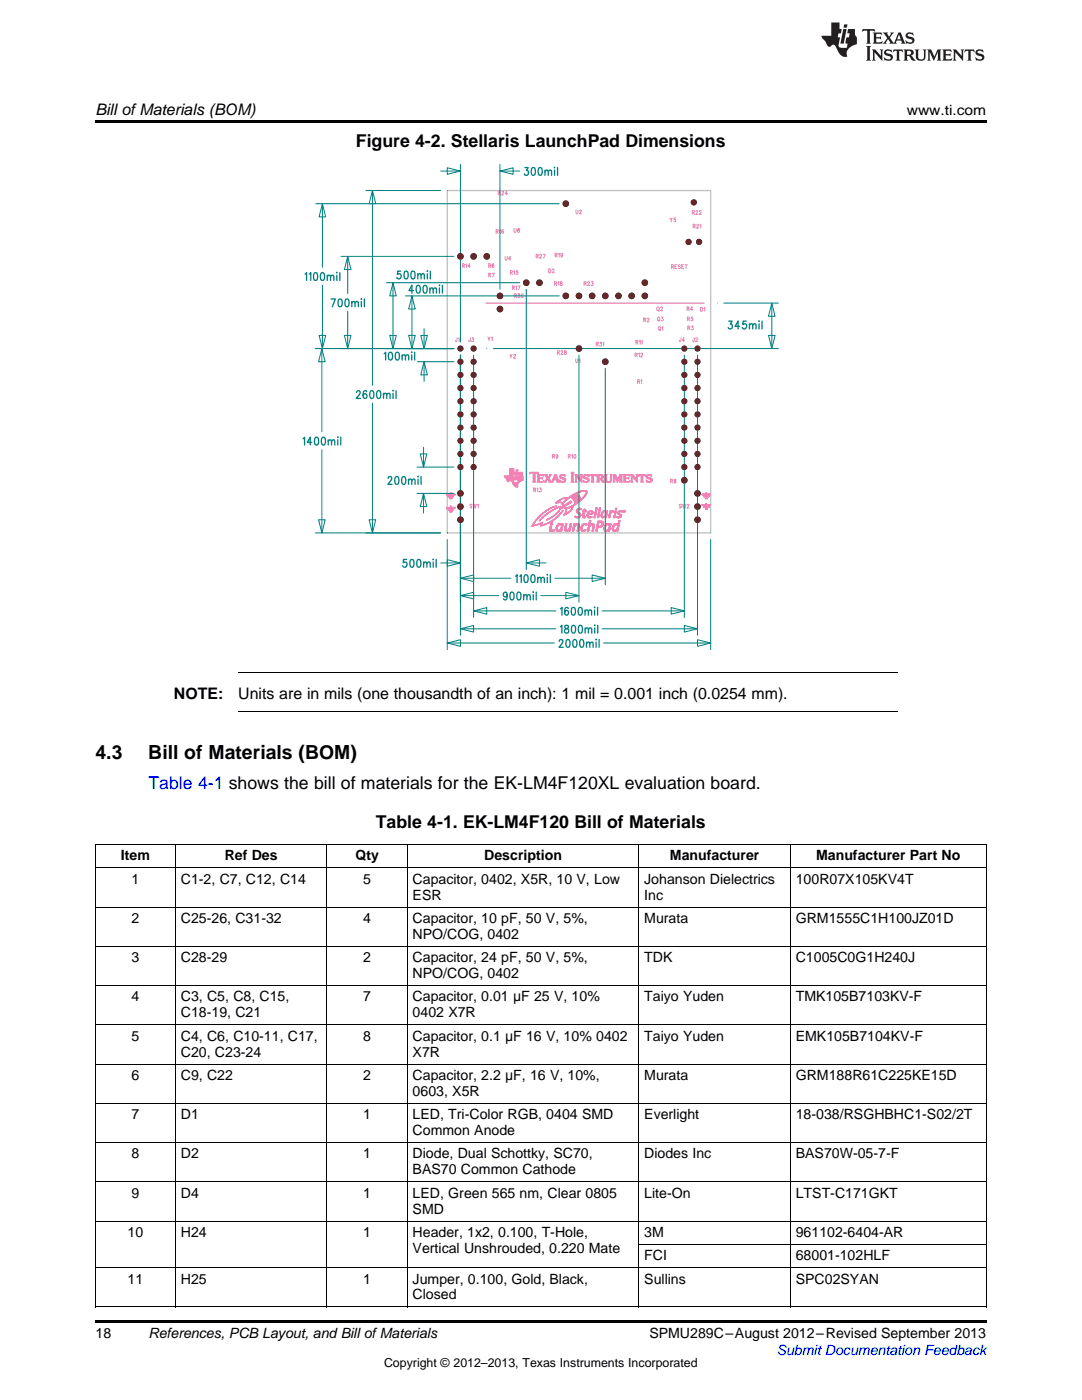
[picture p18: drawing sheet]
<svg xmlns="http://www.w3.org/2000/svg" width="216mm" height="279mm" viewBox="0 0 216 279" stroke-linecap="round" stroke-linejoin="round" font-family="sans-serif">
<defs><g id="words">
<g font-size="3.9">
<text x="19" y="151.5">4.3</text>
<text x="29.6" y="151.5">Bill of Materials (BOM)</text>
</g>
<g font-size="3.5">
<text x="71" y="29.3">Figure 4-2. Stellaris LaunchPad Dimensions</text>
<text x="75" y="165.3">Table 4-1. EK-LM4F120 Bill of Materials</text>
</g>
<text font-size="3.5" fill="#00f" x="29.6" y="157.5">Table 4-1 shows the bill of materials for the EK-LM4F120XL evaluation board.</text>
<g font-size="3.2">
<text x="19" y="23">Bill ofMaterials (BOM)</text>
<text x="34.7" y="139.5">NOTE:</text>
<text x="47.5" y="139.5">Units are in mils (one thousandth of an inch): 1 mil = 0.001 inch (0.0254 mm).</text>
</g>
<g font-size="2.8">
<text x="180.9" y="23">www.ti.com</text>
<text x="24.1" y="171.7">Item</text>
<text x="44.8" y="171.7">Ref Des</text>
<text x="70.9" y="171.7">Qty</text>
<text x="96.6" y="171.7">Description</text>
<text x="133.7" y="171.7">Manufacturer</text>
<text x="162.8" y="171.7">Manufacturer Part No</text>
<text x="26.2" y="176.4">1</text>
<text x="36.1" y="176.4">C1-2, C7, C12, C14</text>
<text x="72.5" y="176.4">5</text>
<text x="82.3" y="176.4">Capacitor, 0402, X5R, 10 V, Low</text>
<text x="82.3" y="179.5">ESR</text>
<text x="128.6" y="176.4">Johanson Dielectrics</text>
<text x="128.6" y="179.5">Inc</text>
<text x="158.8" y="176.4">100R07X105KV4T</text>
<text x="26.2" y="184.2">2</text>
<text x="36.1" y="184.2">C25-26, C31-32</text>
<text x="72.5" y="184.2">4</text>
<text x="82.3" y="184.2">Capacitor, 10 pF, 50 V, 5%,</text>
<text x="128.6" y="184.2">Murata</text>
<text x="158.8" y="184.2">GRM1555C1H100JZ01D</text>
<text x="82.3" y="187.4">NPO/COG, 0402</text>
<text x="26.2" y="192">3</text>
<text x="36.1" y="192">C28-29</text>
<text x="72.5" y="192">2</text>
<text x="82.3" y="192">Capacitor, 24 pF, 50 V, 5%,</text>
<text x="82.3" y="195.2">NPO/COG, 0402</text>
<text x="128.6" y="192">TDK</text>
<text x="158.8" y="192">C1005C0G1H240J</text>
<text x="26.2" y="199.8">4</text>
<text x="36.1" y="199.8">C3, C5, C8, C15,</text>
<text x="36.1" y="203">C18-19, C21</text>
<text x="72.5" y="199.8">7</text>
<text x="82.3" y="199.8">Capacitor, 0.01 μF 25 V, 10%</text>
<text x="82.3" y="203">0402 X7R</text>
<text x="128.6" y="199.8">Taiyo Yuden</text>
<text x="158.8" y="199.8">TMK105B7103KV-F</text>
<text x="26.2" y="207.7">5</text>
<text x="36.1" y="207.7">C4, C6, C10-11, C17,</text>
<text x="72.5" y="207.7">8</text>
<text x="82.3" y="207.7">Capacitor, 0.1 μF 16 V, 10% 0402</text>
<text x="128.6" y="207.7">Taiyo Yuden</text>
<text x="158.8" y="207.7">EMK105B7104KV-F</text>
<text x="26.2" y="215.5">6</text>
<text x="36.1" y="210.9">C20, C23-24</text>
<text x="36.1" y="215.5">C9, C22</text>
<text x="72.5" y="215.5">2</text>
<text x="82.3" y="210.9">X7R</text>
<text x="82.3" y="215.5">Capacitor, 2.2 μF, 16 V, 10%,</text>
<text x="128.6" y="215.5">Murata</text>
<text x="158.8" y="215.5">GRM188R61C225KE15D</text>
<text x="82.3" y="218.7">0603, X5R</text>
<text x="26.2" y="223.3">7</text>
<text x="36.1" y="223.3">D1</text>
<text x="72.5" y="223.3">1</text>
<text x="82.3" y="223.3">LED, Tri-Color RGB, 0404 SMD</text>
<text x="82.3" y="226.5">Common Anode</text>
<text x="128.6" y="223.3">Everlight</text>
<text x="158.8" y="223.3">18-038/RSGHBHC1-S02/2T</text>
<text x="26.2" y="231.2">8</text>
<text x="36.1" y="231.2">D2</text>
<text x="72.5" y="231.2">1</text>
<text x="82.3" y="231.2">Diode, Dual Schottky, SC70,</text>
<text x="128.6" y="231.2">Diodes Inc</text>
<text x="158.8" y="231.2">BAS70W-05-7-F</text>
<text x="26.2" y="239">9</text>
<text x="36.1" y="239">D4</text>
<text x="72.5" y="239">1</text>
<text x="82.3" y="234.4">BAS70 Common Cathode</text>
<text x="82.3" y="239">LED, Green 565 nm, Clear 0805</text>
<text x="128.6" y="239">Lite-On</text>
<text x="158.8" y="239">LTST-C171GKT</text>
<text x="82.3" y="242.2">SMD</text>
<text x="25.5" y="246.8">10</text>
<text x="36.1" y="246.8">H24</text>
<text x="72.5" y="246.8">1</text>
<text x="82.3" y="246.8">Header, 1x2, 0.100, T-Hole,</text>
<text x="82.3" y="250">Vertical Unshrouded, 0.220 Mate</text>
<text x="128.6" y="246.8">3M</text>
<text x="128.6" y="251.5">FCI</text>
<text x="158.8" y="246.8">961102-6404-AR</text>
<text x="158.8" y="251.5">68001-102HLF</text>
<text x="25.5" y="256.2">11</text>
<text x="36.1" y="256.2">H25</text>
<text x="72.5" y="256.2">1</text>
<text x="82.3" y="256.2">Jumper, 0.100, Gold, Black,</text>
<text x="128.6" y="256.2">Sullins</text>
<text x="158.8" y="256.2">SPC02SYAN</text>
<text x="82.3" y="259.3">Closed</text>
<text x="19" y="267">18</text>
<text x="29.6" y="267.1">References, PCB Layout, and Bill ofMaterials</text>
<text x="129.6" y="267.1">SPMU289C–August 2012–Revised September 2013</text>
</g>
<text font-size="2.8" fill="#00f" x="155" y="270.4">Submit Documentation Feedback</text>
<text font-size="2.5" x="76.6" y="272.7">Copyright © 2012–2013, Texas Instruments Incorporated</text>
</g></defs>
<path d="M19 263.5h177.8v.6h-177.8z" fill="#000"/>
<g fill="none" stroke="#000" stroke-width=".2">
<path d="M47.4 134.2h131.7M47.4 142h131.7M19 173.2h177.8M19 168.5h177.8M19.1 168.6v92.3M35 168.6v92.3M65.2 168.6v92.3M81.2 168.6v92.3M127.4 168.6v92.3M157.7 168.6v92.3M196.8 168.6v92.3M19 196.7h177.8"/>
<path d="M19 188.9h177.8M19 181h177.8M19 212.4h177.8M19 204.5h177.8M19 235.8h177.8M19 228h177.8M19 220.2h177.8M19 253h177.8M19 243.7h177.8M127.5 248.3h69.3M19 260.8h177.8"/>
</g>
<path d="M89.2 38h52.6v68.4h-52.6z" fill="none" stroke="#bfc2c2" stroke-width=".26"/>
<path d="M97 60.5h43.5" fill="none" stroke="#f282b5" stroke-width=".26"/>
<g fill="none" stroke="#f282b5" stroke-width=".2">
<path d="M89.1 98.6h1.7M89.1 98.7h1.7M89.4 99h1.1M89.4 99.1h1.1M89.8 99.4h.4M89.8 99.5h.4M89.9 98.4h.1M89.9 98.5h.1M100.6 95h1.8M100.6 95.1h1.8M100.7 95.1h1.9M100.7 95.2h1.9"/>
<path d="M100.7 95.3h1.9M100.8 95.3h1.8M100.8 95.4h1.7M100.9 95.4h1.6M101 95.5h1.6M101 95.6h1.5M101.1 95.7h1.4M101.1 95.6h1.4M101.1 95.8h1.4M101.1 95.9h1.3M101.2 96h.5M101.2 95.9h1.2"/>
<path d="M101.3 96h.4M101.3 96.1h.3M101.4 96.1h.1M101.7 93.5h.9M101.7 93.6h.9M101.7 93.7h.9M101.7 93.8h.9M101.7 93.9h.9M101.7 94h.9M101.7 94.1h.9M101.7 94.2h.9M101.7 94.3h1.1"/>
<path d="M101.7 94.9h.7M101.7 94.4h1M101.7 94.5h1M101.7 94.8h.7M101.7 94.7h.7M101.7 94.6h1M101.7 94.7h1M102 96h.4M102.1 96h.3M102.1 96.1h.3M102.1 96.1h.4M102.2 96.2h.3"/>
<path d="M102.2 96.3h1.4M102.3 96.3h1.2M102.3 96.4h1.2M102.3 96.4h1.1M102.3 96.5h1.1M102.3 96.6h1.1M102.4 96.6h.9M102.4 96.7h.9M102.5 96.8h.8M102.5 96.9h.8M102.6 97h.7M102.6 95.8h.4"/>
<path d="M102.7 97h.6M102.7 95.4h.4M102.7 95.5h.3M102.7 95.6h.3M102.7 95.7h.3M102.7 97.1h.6M102.7 95.3h.4M102.7 95.1h.4M102.7 95.2h.4M102.8 95h.3M102.8 94.9h.3M102.8 95.1h.3"/>
<path d="M102.8 94.8h.3M102.8 97.2h.6M102.8 94.5h.4M102.8 94.7h.4M102.8 94.8h.4M102.8 94.6h.4M102.9 94.3h.4M102.9 94.4h.4M102.9 94.5h.4M103 97.2h.3M103 94h.3M103 94.1h.3"/>
<path d="M103 93.8h.4M103 93.9h.4M103.1 95.7h1.3M103.1 95.6h1.3M103.2 95.4h1.2M103.2 95.8h1.2M103.2 95.3h1.2M103.2 95.5h1.2M103.2 95.6h1.2M103.3 95.1h1.1M103.3 95.2h1.1M103.3 95.3h1.1"/>
<path d="M103.3 96.2h.4M103.3 96.1h.6M103.3 96.1h.4M103.4 94.4h.8M103.4 94.5h.8M103.4 95.9h1M103.4 96h.7M103.4 96h.5M103.4 94.6h.8M103.4 95.9h.8M103.4 94.7h.8M103.4 94.3h.8"/>
<path d="M103.6 95h.7M103.6 94.9h.6M103.6 95.1h.8M103.6 94.8h.6M103.6 94.7h.6M105.7 94.4h1.8M105.7 94.5h.2M105.7 94.5h.1M105.7 94.3h1.7M106.3 96.2h.6M106.3 96.1h.5M106.4 95h.3"/>
<path d="M106.4 95.4h.3M106.4 95.8h.3M106.4 94.9h.3M106.4 95.1h.3M106.4 95.3h.3M106.4 95.5h.3M106.4 95.2h.3M106.4 94.5h.3M106.4 95.6h.3M106.4 95.7h.3M106.4 95.9h.3M106.4 94.7h.3"/>
<path d="M106.4 94.8h.3M106.4 96h.3M106.4 94.6h.4M106.4 95.6h.4M106.4 95.9h.4M106.4 94.7h.4M106.4 96.1h.4M107.2 96.2h1.2M107.2 94.7h1.1M107.2 94.8h1.2M107.3 95h.3M107.3 95.4h1"/>
<path d="M107.3 95.8h.3M107.3 94.9h.4M107.3 95.1h.3M107.3 95.3h.3M107.3 95.5h1M107.3 95.2h.3M107.3 95.6h.3M107.3 95.7h.3M107.3 95.9h.3M107.3 94.8h1.1M107.3 96h.3M107.3 96.1h1.2"/>
<path d="M107.3 94.5h.2M107.4 94.5h.1M107.5 94.6h.1M108.1 95.6h.2M108.2 94.9h.2M108.2 95.3h.1M108.2 95.6h.1M108.3 95h.2M108.3 96h.2M108.4 95h.1M108.4 96h.1M108.5 95.9h.1"/>
<path d="M108.5 96.2h.6M108.5 94.7h.7M108.6 94.8h.6M108.6 96.1h.4M108.7 94.8h.4M108.7 96.1h.3M108.8 95h.4M108.8 94.9h.4M108.8 96h.2M108.8 96h.3M108.9 95.1h.4M108.9 95.9h.2"/>
<path d="M108.9 95.8h.3M108.9 95.2h.5M109 95.3h.6M109 95.7h.2M109.1 95.4h.4M109.1 95.3h.5M109.1 95.6h.5M109.1 95.5h.4M109.3 95.7h.4M109.4 95.8h.4M109.4 95.7h.3M109.4 96.2h1.1"/>
<path d="M109.4 95.9h.4M109.5 95.1h.2M109.5 95.2h.1M109.5 95.9h.3M109.5 96h.4M109.5 95.1h.3M109.5 94.7h.6M109.5 96.1h.9M109.6 95h.2M109.6 96.1h.4M109.6 94.9h.3M109.6 94.8h.4"/>
<path d="M109.6 94.8h.3M110.1 96.1h.3M110.2 96h.2M110.2 95.8h1.2M110.2 95.9h.3M110.2 95.9h.2M110.3 95.7h1.1M110.3 95.6h.2M110.4 95.5h.2M110.4 95.6h.1M110.4 95.4h.3M110.4 95.4h.2"/>
<path d="M110.4 95.3h.3M110.5 95.2h.2M110.5 95.3h.2M110.5 95h.6M110.5 95.1h.2M110.6 95h.5M110.6 94.9h.5M110.6 94.8h.5M110.7 94.8h.4M110.7 94.7h.3M110.8 95.1h.4M110.8 95.2h.4"/>
<path d="M110.9 95.4h.4M110.9 95.3h.3M110.9 95.5h.4M110.9 95.6h.5M111 95.6h.4M111.1 96.2h.7M111.1 95.9h.4M111.1 96h.4M111.2 96.1h.3M111.2 96.1h.4M111.6 100h-.3M111.6 99.9h-.2"/>
<path d="M111.7 95.1h.3M111.7 95.8h.1M111.7 95.9h.1M111.7 95.2h.3M111.7 96h.2M111.7 95h.3M111.7 95.4h.9M111.7 94.9h.4M111.7 95.3h.8M111.7 95.3h.5M111.7 96h.3M111.7 96.1h.6"/>
<path d="M111.7 96.1h1.1M111.7 99.9h-.2M111.8 95.4h.9M111.8 94.8h.9M111.8 99.8h-.3M111.9 99.7l-.3 .1M111.9 95.5h.9M112 96.2h.7M112 94.7h.5M112 99.7h-.3M112 95.6h.8M112 99.7h-.2"/>
<path d="M112.1 96.3h.4M112.2 99.6h-.4M112.2 95.6h.7M112.3 99.6h-.3M112.3 96.1h.5M112.4 94.9h.3M112.5 99.5h-.5M112.5 95.7h.4M112.5 95h.3M112.5 96h.3M112.6 95.8h.3M112.6 95.9h.3"/>
<path d="M112.6 94.7h.1M112.6 96h.3M112.6 99.5h-.4M112.7 95h.1M112.7 95.1h.1M112.7 99.3h.3M112.9 100h-.3M112.9 99.9h-.2M113 99.9h-.3M113.1 99.8h-.3M113.1 99.5h.4M113.1 99.7l-.2 .1"/>
<path d="M113.2 99.7h-.3M113.2 99.7h-.2M113.3 99.6h-.3M113.4 99.6h-.3M113.4 99.5h-.3M113.6 99.2h2.1M113.6 99.4h-1.3M113.6 99.4h-1.2M113.7 99.1h2M113.7 99.3h-.3M113.8 99.1h1.8M113.8 99.3h-.3"/>
<path d="M113.8 99h1.8M113.8 100h.1M113.9 99.3h1.9M113.9 96.2h.7M113.9 94.3h.7M113.9 99h1.7M114 94.3h.5M114 98.9h1.6M114 95.4h.4M114 95h.4M114 95.1h.4M114 94.4h.4"/>
<path d="M114 95.5h.4M114 95.8h.4M114 94.9h.4M114 95.3h.4M114 95.6h.4M114 95.9h.4M114 94.5h.4M114 95.2h.4M114 94.8h.4M114 95.7h.4M114 94.6h.4M114 94.7h.4"/>
<path d="M114 96h.4M114 96.1h.4M114 99.3h1.8M114.1 98.9h1.4M114.1 99.4h1.7M114.1 98.8h1.4M114.2 99.4h1.6M114.2 99.5h1.6M114.2 98.8h1.2M114.2 99.5h1.7M114.3 99.6h1.6M114.3 98.7h1.1"/>
<path d="M114.4 99.7h1.7M114.4 98.7h.9M114.4 99.7h1.6M114.5 99.8h1.5M114.5 98.6h.8M114.5 99.9h1.4M114.6 100h1.2M114.6 98.6h.6M114.7 96.2h.5M114.7 94.7h.4M114.7 98.5h.4M114.7 94.8h.5"/>
<path d="M114.8 94.8h.5M114.8 96.1h.3M114.8 95.4h.2M114.8 95h.6M114.8 95.1h.6M114.9 95.5h.1M114.9 95.8h.1M114.9 94.9h.4M114.9 95.1h.1M114.9 95.3h.1M114.9 95.6h.1M114.9 95.9h.1"/>
<path d="M114.9 95.2h.1M114.9 95.7h.1M114.9 96h.1M114.9 96.1h.1M115.1 95.1h.4M115.1 95.2h.5M115.2 98.5h-.5M115.2 95.3h.4M115.3 95.4h.4M115.3 95.3h.4M115.3 98.4h-.4M115.4 95.5h.4"/>
<path d="M115.4 98.4h-.4M115.4 95.6h.5M115.4 95.6h.7M115.5 95.7h.6M115.5 98.3h-.4M115.6 95.7h.5M115.6 95.8h.5M115.7 98.3h-.5M115.7 95.9h.4M115.7 94.7h.5M115.8 98.2h-.5M115.8 96h.3"/>
<path d="M115.9 94.8h.3M115.9 96h.2M115.9 96.1h.2M115.9 99.9h-1.3M115.9 95.4h.2M115.9 95h.2M115.9 95.1h.2M115.9 95.5h.2M115.9 94.9h.2M115.9 95.6h.2M115.9 95.2h.2M115.9 95.3h.2"/>
<path d="M116 98h1M116 98.1l-.6 .1M116 96.2h.1M116 96.3h.1M116.1 97.9h.9M116.1 98.1h-.6M116.2 99.6h-.3M116.2 99.6h-.2M116.3 98.1h-.6M116.3 99.5h-.3M116.3 95h.3M116.3 95.1h.3"/>
<path d="M116.3 95.9h.1M116.3 95.2h.4M116.3 95.3h.6M116.3 96h.4M116.3 96h.3M116.4 99.5h-.3M116.4 99.2h.2M116.4 97.9h.4M116.4 96.2h.1M116.4 95h.2M116.4 95.4h.9M116.4 94.9h.3"/>
<path d="M116.4 95.3h.8M116.4 96.1h.5M116.4 96.1h1M116.4 99.4h-.2M116.4 95.4h1M116.4 94.8h1M116.5 99.4h-.3M116.5 99.3h-.2M116.5 95.5h1M116.5 94.8h.9M116.6 99.3h-.3M116.6 96.2h.7"/>
<path d="M116.6 95.6h.9M116.6 94.7h.6M116.6 99.1l-.2 .1M116.7 99.1h-.3M116.7 99.1h-.2M116.7 98.8h.2M116.7 96.3h.5M116.8 99h-.3M116.8 99h-.2M116.8 98.7h.2M116.8 98.9h-.2M116.9 95.6h.6"/>
<path d="M116.9 98.9h-.2M116.9 98.1h.2M116.9 98.5h.2M116.9 98.8h-.2M116.9 98.4h.2M117 98.1l.1 .1M117 98.7h-.2M117 98.2h.1M117 98.3h.1M117 96.1h.5M117 98.6h-.2M117 98.6h-.1"/>
<path d="M117.1 98h-1.3M117.1 98.5h-.2M117.1 94.9h.3M117.1 95.7h.5M117.1 98.3h-.1M117.2 96h.3M117.2 95h.2M117.2 95.7h.4M117.3 95.8h.3M117.3 95.9h.3M117.3 94.7h.1M117.3 95h.2"/>
<path d="M117.4 95.1h.1M117.5 95.1h.1M117.6 95h.1M117.6 94.9h.2M117.6 94.8h1.3M117.6 94.7h1.3M117.9 96.2h.7M118 94.9h.5M118 96.1h.5M118.1 95.1h.3M118.1 95.4h.3M118.1 95h.3"/>
<path d="M118.1 95.5h.3M118.1 95.8h.3M118.1 95.6h.3M118.1 95.9h.3M118.1 95.2h.3M118.1 95.3h.3M118.1 95.7h.3M118.1 96h.3M118.1 96.1h.3M118.7 94.9h.2M118.8 95h.1M118.9 95h.1"/>
<path d="M118.9 95.1h.1M119 94.7h1.1M119 96.2h.6M119.1 94.8h1.1M119.1 96.1h.4M119.2 95.4h.3M119.2 95h.3M119.2 95.1h.3M119.2 95.5h1M119.2 95.8h.3M119.2 95.6h.9M119.2 95.9h.3"/>
<path d="M119.2 94.9h.3M119.2 95.2h.3M119.2 95.3h.3M119.2 94.8h1.2M119.2 95.6h1M119.2 95.7h.3M119.2 96h.3M119.2 96.1h.3M119.8 95.4h.5M119.8 95.7h.4M119.9 94.9h.4M119.9 95.7h.4"/>
<path d="M119.9 95.8h.4M119.9 95.9h.4M120 95h.4M120 95.4h.3M120 95.3h.4M120 95.9h.4M120 96h.4M120.1 95h.3M120.1 95.1h.3M120.1 95.2h.3M120.1 95.3h.3M120.1 96h.4"/>
<path d="M120.1 96.1h.4M120.1 96.1h.5M120.2 96.2h.5M120.3 96.3h.3M120.6 94.7h.6M120.6 94.8h.5M120.7 95.4h.4M120.7 95h.4M120.7 95.1h.4M120.7 95.5h.4M120.7 95.8h.4M120.7 95.6h.4"/>
<path d="M120.7 95.9h.4M120.7 94.9h.4M120.7 95.2h.4M120.7 95.3h.4M120.7 94.8h.4M120.7 95.7h.4M120.8 96h.4M120.8 96h.3M120.8 96.1h.6M120.9 96.1h1M121 96.2h.8M121.2 96.3h.4"/>
<path d="M121.5 96.1h.4M121.7 94.7h.5M121.7 96h.3M121.8 94.8h.3M121.8 96h.2M121.8 95.4h.3M121.8 95h.3M121.8 95.1h.3M121.8 95.5h.3M121.8 95.8h.3M121.8 95.6h.3M121.8 95.9h.3"/>
<path d="M121.8 94.9h.3M121.8 95.2h.3M121.8 95.3h.3M121.8 95.7h.3M121.8 95.9h.2M122.3 96.2h.5M122.3 94.7h.5M122.4 94.8h.5M122.4 96.1h.3M122.4 95.4h.2M122.4 95h.6M122.4 95.1h.2"/>
<path d="M122.4 95.5h.2M122.4 95.8h.2M122.4 95.6h.2M122.4 95.9h.2M122.4 94.9h.5M122.4 95.2h.2M122.4 95.3h.2M122.4 95.7h.2M122.4 96h.2M122.7 95.1h.3M122.7 95.2h.4M122.7 95.3h.4"/>
<path d="M122.8 95.4h.3M122.8 95.3h.3M122.8 95.5h.4M122.8 95.6h.4M122.9 95.6h.3M122.9 95.7h.5M122.9 95.7h.3M123 95.9h.4M123 95.8h.4M123 96h.4M123.1 96h.2M123.1 96.1h.2"/>
<path d="M123.1 96.2h.1M123.1 96.1h.1M123.2 96.3h.1M123.3 95.6h.2M123.3 95.7h.2M123.4 95.4h.2M123.4 95.5h.1M123.4 95.3h.3M123.4 95.3h.2M123.5 95.1h.6M123.5 95.2h.2M123.5 95h.6"/>
<path d="M123.6 95h.5M123.6 96.2h.7M123.6 94.9h.5M123.6 94.8h.5M123.7 94.8h.4M123.7 94.7h.6M123.7 95.4h.4M123.7 95.5h.4M123.7 95.9h.4M123.7 95.6h.4M123.7 95.2h.4M123.7 95.3h.4"/>
<path d="M123.7 95.7h.4M123.7 95.8h.4M123.7 96h.4M123.7 96.1h.4M124.4 96.2h1.2M124.4 94.7h1.2M124.4 94.8h1.2M124.5 95.4h1M124.5 95h.3M124.5 95.1h.3M124.5 95.5h1M124.5 95.9h.3"/>
<path d="M124.5 95.6h.3M124.5 94.9h.3M124.5 95.2h.3M124.5 95.3h.3M124.5 94.8h1.1M124.5 95.7h.3M124.5 95.8h.3M124.5 96h.3M124.5 96.1h1.2M125.3 95.6h.2M125.4 94.9h.2M125.4 95.3h.1"/>
<path d="M125.4 95.6h.1M125.5 95h.2M125.6 96h.1M125.6 95h.1M125.7 95.9h.1M125.8 96.2h.5M125.8 94.7h.5M125.8 94.8h.5M125.9 94.9h.5M125.9 94.8h.5M125.9 96.1h.2M125.9 96.1h.3"/>
<path d="M126 95.4h.1M126 95h.5M126 95.1h.6M126 95.5h.1M126 95.9h.1M126 95.1h.1M126 95.6h.1M126 95.2h.1M126 95.3h.1M126 95.7h.1M126 95.8h.1M126 96h.1"/>
<path d="M126.2 95.1h.4M126.3 95.2h.4M126.3 95.3h.4M126.3 95.3h.5M126.4 95.4h.4M126.4 95.4h.5M126.5 95.5h.4M126.6 95.6h.4M126.6 95.6h.6M126.6 95.7h.6M126.7 95.7h.5M126.7 95.8h.5"/>
<path d="M126.8 95.9h.4M126.9 95.9h.3M126.9 94.7h.5M126.9 96h.3M127 94.8h.3M127 96h.2M127 96.1h.2M127 95.4h.2M127 95h.2M127 95.1h.2M127 95.5h.2M127 95.6h.2"/>
<path d="M127 95.2h.2M127 95.3h.2M127 94.9h.2M127.1 96.2h.1M127.1 96.3h.1M127.4 95h.1M127.4 95.1h.1M127.4 95h.2M127.4 94.9h.3M127.4 94.8h1.3M127.5 94.7h1.2M127.8 96.2h.7"/>
<path d="M127.9 95.4h.4M127.9 95h.4M127.9 95.1h.4M127.9 95.5h.4M127.9 95.9h.4M127.9 95.6h.4M127.9 95.2h.4M127.9 95.3h.4M127.9 94.9h.4M127.9 95.7h.4M127.9 95.8h.4M127.9 96h.4"/>
<path d="M127.9 96.1h.4M128.6 94.9h.2M128.7 95h.1M128.7 95.1h.2M128.9 95.8h.1M128.9 95h.3M128.9 95.1h.3M128.9 95.9h.1M128.9 95.2h.4M128.9 95.3h.6M128.9 96h.3M129 96.2h.1"/>
<path d="M129 95.4h.9M129 95.3h.8M129 94.9h.3M129 96.1h.5M129 96.1h1M129 95.4h1M129 94.8h1M129.1 95.5h.9M129.1 94.8h.9M129.2 96.2h.7M129.2 95.6h.9M129.2 94.7h.6"/>
<path d="M129.3 96.3h.5M129.5 95.6h.6M129.6 96.1h.4M129.7 94.9h.3M129.7 95.7h.5M129.8 96h.3M129.8 95h.2M129.8 95.7h.4M129.9 95h.1M129.9 95.9h.3M129.9 95.8h.3M129.9 94.7h.1"/>
<path d="M130 95.1h.1M140.1 98.6h1.7M140.1 98.7h1.7M140.4 99h1.1M140.4 99.1h1.1M140.8 99.5h.3M140.8 99.4h.3M140.9 98.4h.1M140.9 98.5h.1M140.9 98.6h.1M89.1 101.3h1.7M89.4 101.7h1.1"/>
<path d="M89.8 102.1h.4M89.9 101.1h.1M89.9 101.2h.1M89.9 101h.1M90.2 102.1h-.4M106.3 104.8h.1M106.3 105h-.2M106.4 104.8h-.2M106.4 104.6h.1M106.4 104.7h-.1M106.4 104.6l-.1 .1M106.5 104.6h-.2"/>
<path d="M106.5 104.9l-.4 .1M106.6 104.5h-.2M106.6 104.2h.1M106.6 104.4l-.2 .1M106.6 104.2h.2M106.6 104.4h-.1M106.7 104.3l-.2 .1M106.7 104.3h-.2M106.7 104.9h-.5M106.8 104.2h-.2M106.8 104.1h-.1M106.9 104.1h-.2"/>
<path d="M106.9 103.9h.1M106.9 104h-.2M106.9 103.9l-.1 .1M107 103.8h.1M107 104.8l-.8 .1M107 103.9h-.2M107.1 103.8h-.2M107.1 104.8h-.5M107.1 103.7h-.1M107.2 103.7h-.2M107.2 104.8h-.5M107.2 103.6h-.1"/>
<path d="M107.3 103.5l-.2 .1M107.3 103.5h-.1M107.4 103.4l-.2 .1M107.4 104.7h-.5M107.4 103.4h-.1M107.5 103.4h-.2M107.5 103.3h-.2M107.5 104.6l-.4 .1M107.6 103.3h-.2M107.6 103.9h.1M107.6 103.2h-.2M107.7 104h.1"/>
<path d="M107.7 103.2h-.2M107.7 104.6h-.5M107.7 103.1h-.2M107.8 103l-.2 .1M107.8 103.9h-.2M107.8 103.8l-.1 .1M107.8 104.5l-.4 .1M107.8 103h-.2M107.9 103.8h-.2M107.9 102.9l-.2 .1M107.9 104.9h.5M107.9 104.9h.2"/>
<path d="M107.9 105h.1M107.9 103.7l-.2 .1M107.9 102.9h-.2M107.9 104.5h-.4M107.9 103.7h-.1M108 104.6h.1M108 102.8l-.2 .1M108 104.5h.1M108 103.6l-.2 .1M108 102.8h-.2M108 104.8h-.1M108 103.6h-.1"/>
<path d="M108.1 104.7h-.2M108.1 104.3h.1M108.1 102.7l-.2 .1M108.1 104.6h-.1M108.1 103.5l-.2 .1M108.1 102.7h-.2M108.2 104.5h-.2M108.2 103.5h-.2M108.2 104.2h.1M108.2 104.4l-.5 .1M108.2 104.4h-.4M108.2 102.6l-.2 .1"/>
<path d="M108.2 103.4l-.2 .1M108.2 104.3l-.3 .1M108.3 104.3h-.3M108.3 102.6h-.2M108.3 103.4h-.2M108.3 104.9h-.4M108.4 103.3h-.3M108.4 102.5h-.2M108.4 103.3h-.2M108.5 103.2h-.2M108.5 102.4h-.2M108.5 104.8h-.4"/>
<path d="M108.6 102.4h-.3M108.6 103.1h-.2M108.6 102.3h-.2M108.6 104.8h-.4M108.6 103l-.1 .1M108.7 102.2l-.2 .1M108.7 103h-.2M108.7 102.2h-.2M108.7 102.9l-.1 .1M108.8 102.9h-.2M108.8 104.7h-.4M108.8 102.1l-.2 .1"/>
<path d="M108.9 102.8l-.2 .1M108.9 102.1h-.2M108.9 104.6l-.4 .1M108.9 102.8h-.2M109 102l-.3 .1M109 102.7l-.2 .1M109 103.7h.3M109 102h-.2M109.1 102.7h-.3M109.1 104.6h-.4M109.1 101.9l-.2 .1M109.1 102.6l-.2 .1"/>
<path d="M109.2 104.5l-.4 .1M109.2 103.8h-.2M109.2 101.9h-.3M109.2 102.6h-.2M109.2 101.9h-.2M109.3 104.5h-.4M109.3 102.5h-.2M109.3 101.8h-.3M109.3 103.7h-.3M109.4 102.5h-.2M109.4 104.4l-.3 .1M109.4 101.8h-.2"/>
<path d="M109.5 102.4h-.3M109.5 104.4h-.4M109.5 103.6l-.4 .1M109.5 101.7h-.3M109.5 102.4h-.2M109.5 103.6h-.2M109.6 101.7h-.3M109.6 104.3l-.3 .1M109.6 102.3h-.2M109.6 105.9h1.1M109.6 106h1.1M109.6 103.5l-.3 .1"/>
<path d="M109.7 104.2h.5M109.7 105.7h.2M109.7 105.7l.2 .1M109.7 104.3h-.3M109.7 101.6h-.3M109.7 105.6h.3M109.7 102.2l-.2 .1M109.7 105.4h.3M109.7 102.2h-.2M109.7 103.5h-.2M109.7 101.6h-.2M109.8 104.2l-.3 .1"/>
<path d="M109.8 101.5h-.2M109.8 104.9h.3M109.8 104.9l.3 .1M109.8 102.1l-.2 .1M109.8 103.4l-.3 .1M109.8 104.8h.3M109.9 104.2h-.3M109.9 104.7h.2M109.9 104.6h.2M109.9 102.1h-.2M109.9 104.5h.3M109.9 104.5l.3 .1"/>
<path d="M109.9 103.4h-.2M109.9 104.4h.3M109.9 105.6l-.2 .1M109.9 101.4l-.3 .1M109.9 104.3h.3M110 105.5l-.3 .1M110 104.2h.2M110 105.5h-.3M110 103.4h-.3M110 105.3l-.3 .1M110 102l-.3 .1M110 105.3h-.3"/>
<path d="M110 105.2l-.2 .1M110 101.4h-.3M110 105.2h-.2M110 105.1l-.2 .1M110.1 105.1h-.3M110.1 105l-.3 .1M110.1 103.3h-.3M110.1 102h-.3M110.1 105h-.3M110.1 104.8h-.3M110.1 103.3h-.2M110.2 101.9l-.3 .1"/>
<path d="M110.2 104.6h-.3M110.2 101.3l-.4 .1M110.2 104.4h-.3M110.2 103.2h-.2M110.2 101.3h-.3M110.3 104.1h-.6M110.3 104h-.4M110.3 104.1h-.5M110.3 101.9h-.3M110.3 103.9l-.3 .1M110.3 103.2h-.2M110.3 101.9h-.2"/>
<path d="M110.4 103.9h-.3M110.4 103.1h-.3M110.4 101.2l-.4 .1M110.4 103.8l-.2 .1M110.4 101.8h-.3M110.4 103l-.2 .1M110.5 103.8h-.2M110.5 101.2h-.3M110.5 101.8h-.3M110.5 103h-.2M110.6 103.7l-.2 .1M110.6 102.9l-.2 .1"/>
<path d="M110.6 101.7h-.3M110.6 102.9h-.2M110.6 103.7h-.2M110.7 101h.3M110.7 105.9h-1.1M110.7 105.8h-1M110.7 105.8l-1.1 .1M110.7 101.1l-.4 .1M110.7 101.7h-.3M110.7 103.6l-.2 .1M110.7 102.8l-.2 .1M110.8 103.6h-.3"/>
<path d="M110.8 102.8h-.2M110.8 101.6h-.3M110.8 102.7l-.2 .1M110.8 103.5l-.2 .1M110.9 101.1h-.5M110.9 101h.1M110.9 100.4h.3M110.9 102.7h-.2M110.9 103.5h-.2M110.9 101.6h-.3M111 102.6l-.3 .1M111 103.4l-.3 .1"/>
<path d="M111 105.4h.2M111 105.5h.2M111 105.6h.2M111 105.7h.2M111 105.7l.3 .1M111 101.5h-.3M111 100.3h1M111 105.8h.4M111 105.8h.8M111 101.1h-.5M111 102.6h-.2M111 103.4h-.2"/>
<path d="M111 100.4l-.1 .1M111 102.6h-.1M111.1 105.9h.6M111.1 103.4h-.2M111.1 104.9h.3M111.1 102.5h-.2M111.1 103.3h-.2M111.1 101.4l-.3 .1M111.1 106h.5M111.2 102.5h-.2M111.2 103.3h-.2M111.2 101.4h-.3"/>
<path d="M111.2 104.7h1.2M111.2 105.6h-.2M111.2 102.4h-.2M111.2 105.4l-.2 .1M111.2 105.3l-.2 .1M111.2 105.3h-.2M111.2 105.2l-.2 .1M111.2 100.2h-.1M111.2 103.2h-.2M111.3 105.2h-.3M111.3 102.4h-.2M111.3 104.7h.8"/>
<path d="M111.3 105.1l-.3 .1M111.3 105.1h-.3M111.3 102.3h-.2M111.3 100.2h-.2M111.3 103.2h-.2M111.3 105l-.3 .1M111.3 106h.1M111.3 104.6h.7M111.3 100.4h-.4M111.3 105h-.2M111.3 103.1h-.2M111.4 101.3l-.4 .1"/>
<path d="M111.4 100.2h.6M111.4 100.1h-.2M111.4 102.2l-.2 .1M111.4 104.9l-.3 .1M111.4 102.2h-.2M111.4 103l-.2 .1M111.4 104.6h.6M111.4 101.3h-.3M111.5 102.1l-.2 .1M111.5 103h-.2M111.5 100h-.2M111.5 102.9l-.2 .1"/>
<path d="M111.5 104.8h-.3M111.5 102.1h-.2M111.5 104.5h.4M111.5 101.9h.1M111.5 102.9h-.1M111.6 104.8h-.4M111.6 102l-.2 .1M111.6 100.3h-.7M111.6 101.2l-.4 .1M111.6 102h-.2M111.6 100.2h.2M111.6 102.8l-.2 .1"/>
<path d="M111.6 101.6h.4M111.6 101.9l-.1 .1M111.6 102.8h-.1M111.7 102.7l-.2 .1M111.7 101.1h.2M111.7 101.7h.1M111.7 101.2h-.4M111.7 105.7h.4M111.7 102.7h-.2M111.8 102.5h.1M111.8 102.6l-.2 .1M111.8 101h.1"/>
<path d="M111.8 105.6h.4M111.8 102.6h-.2M111.8 101.1l-.4 .1M111.8 100.3h.3M111.8 102.6h-.1M111.9 105.8h-.4M111.9 104.8h.4M111.9 102.5h-.2M111.9 105.4h.3M111.9 105.8h.2M111.9 101.6h-.2M111.9 101.1h-.3"/>
<path d="M112 100.4h.1M112 102.4h-.2M112 104.9h.3M112 105.1h.3M112 102.2h.2M112 100.4h.2M112 102.4h-.1M112 105h.3M112 101.5h-.4M112.1 100.4l.3 .1M112.1 102.3h-.2M112.1 101.2h.6"/>
<path d="M112.1 106h-.2M112.1 102.2l-.2 .1M112.1 105.9l-.2 .1M112.1 105.9h-.2M112.1 100.5h.3M112.1 102.2h-.1M112.1 105.8l-.2 .1M112.1 104.6h.3M112.1 105.7l-.5 .1M112.2 101.4l-.5 .1M112.2 104.5l.2 .1M112.2 100.6h.1"/>
<path d="M112.2 105.5l-.4 .1M112.2 105.7h-.4M112.2 104.5h.2M112.2 100.6l.2 .1M112.2 105.5h-.3M112.2 101.9h.2M112.2 101.4h-.4M112.2 102.1h-.1M112.2 100.7h.2M112.2 105.3h-.2M112.2 105.3l-.2 .1M112.2 105.2l-.2 .1"/>
<path d="M112.2 105.2h-.2M112.3 102.1h-.2M112.3 100.8h.1M112.3 101.8h.1M112.3 105.1l-.3 .1M112.3 105l-.3 .1M112.3 102h-.2M112.3 101.3l-.4 .1M112.3 100.9h.2M112.3 101.9l-.1 .1M112.4 101.3h-.5M112.4 100.9h.6"/>
<path d="M112.4 100.5h-.3M112.4 104.6h-.3M112.4 101h.5M112.4 102.7h.3M112.5 100.4h-.3M112.5 101.2l-.5 .1M112.5 102.8h.1M112.5 100.4h-.2M112.5 100.3h-.2M112.6 100.3h-.2M112.6 101.2l.1 .1M112.6 101.3h.2"/>
<path d="M112.6 100.2h-.2M112.7 105.7h.2M112.7 105.6h.2M112.7 101.3l.1 .1M112.7 102.5h.1M112.7 105.5h.2M112.7 105.7l.3 .1M112.7 105.8h.4M112.7 100.2h-.3M112.7 105.4h.2M112.7 101.4h.1M112.7 101.1h-.5"/>
<path d="M112.7 105.9h.7M112.7 101.4h.7M112.7 101.1h-.4M112.7 100.1h-.2M112.8 105.9h.6M112.8 101.5h.4M112.8 102.6h-.2M112.8 105h.2M112.8 100.1h-.3M112.8 106h.5M112.8 101.6h.3M112.8 104.9h.3"/>
<path d="M112.8 102.5h-.2M112.8 101.6h.2M112.8 104.8h.3M112.8 102.7h-.3M112.8 100h-.2M112.8 104.6h.3M112.8 101h-.4M112.9 101.7h.1M112.9 104.6h.2M112.9 102.4h-.2M112.9 104.5h.2M112.9 105.6h-.2"/>
<path d="M112.9 102.4h-.1M112.9 101.8h.2M112.9 105.5h-.2M112.9 105.4l-.2 .1M112.9 102.6l-.4 .1M113 101.9h.1M113 102h.1M113 105.3h-.3M113 105.2l-.3 .1M113 102.3h-.2M113 105.3l-.3 .1M113 106h.1"/>
<path d="M113 101.9l.1 .1M113 105.2h-.3M113 105.1l-.3 .1M113 102.2l-.2 .1M113 105.1h-.2M113 102.2h-.1M113 105l-.2 .1M113 102.6h-.4M113 105h-.2M113.1 102.1l-.2 .1M113.1 104.8h-.3M113.1 104.9h-.3"/>
<path d="M113.1 102.1h-.2M113.1 100.9h-.5M113.1 102l-.2 .1M113.1 104.7h-.3M113.1 102.6h-.3M113.1 104.6h-.2M113.2 100.8h-.5M113.2 102.5h-.3M113.2 100.7l-.5 .1M113.3 102.5h-.3M113.3 105.8h.5M113.3 100.7h-.5"/>
<path d="M113.4 102.4h-.3M113.4 105.7h.4M113.4 100.6l-.6 .1M113.4 102.4h-.2M113.5 100.6h-.6M113.5 105.8l-.8 .1M113.5 101.4h-.6M113.5 105.5h.3M113.5 102.3h-.3M113.5 100.2h.6M113.5 105.8h-.4M113.6 105.5h.2"/>
<path d="M113.6 102.2l-.2 .1M113.6 100.5l-.6 .1M113.6 105.4h.3M113.6 100.2h.4M113.6 102.2h-.2M113.6 100.5h-.5M113.6 101.3l-.5 .1M113.7 100.1h.3M113.7 105.1h.2M113.7 105h.2M113.7 102.1l-.2 .1M113.7 104.9l.3 .1"/>
<path d="M113.7 104.9h.3M113.7 100.4l-.6 .1M113.7 101.3h-.4M113.7 102.1h-.2M113.7 104.8h.3M113.7 106h-.2M113.7 105.9l-.2 .1M113.8 104.6h.2M113.8 104.7h.2M113.8 101.9h.1M113.8 105.9h-.3M113.8 105.8l-.2 .1"/>
<path d="M113.8 104.5l.2 .1M113.8 100.4h-.6M113.8 105.8h-.2M113.8 105.6l-.4 .1M113.8 102l-.2 .1M113.8 104.5h.2M113.8 105.6h-.3M113.8 105.5h-.3M113.9 100.4h-.6M113.9 101.2l-.5 .1M113.9 102h-.2M113.9 105.4h-.3"/>
<path d="M113.9 105.3h-.3M113.9 105.2l-.3 .1M113.9 105.2h-.2M113.9 105.1l-.2 .1M113.9 101.9l-.2 .1M113.9 105l-.2 .1M114 100.3h-.6M114 101.2h-.5M114 104.9h-.3M114 101.9h-.2M114 104.8h-.3M114 104.6h-.2"/>
<path d="M114 101.8h-.2M114.1 101.1l-.5 .1M114.1 101.8h-.2M114.1 101.7h-.2M114.1 101.4l.1 .1M114.1 101.4h.2M114.1 101.1h-.3M114.1 101.7h-.1M114.2 101.4h.1M114.2 101.6h-.2M114.2 101.5h-.1M114.2 101.2h.1"/>
<path d="M114.2 106h.3M114.2 101.1h.1M114.3 105.8h.2M114.3 105.7h.2M114.3 101.3h-.1M114.3 105.5h.3M114.3 101.2l-.1 .1M114.3 101.2h-.1M114.4 105.4h.2M114.4 101.1h-.6M114.4 101h-.5M114.4 101h-.4"/>
<path d="M114.4 105.1h.3M114.4 105h.4M114.5 104.9h.4M114.5 104.8h.5M114.5 104.7h.2M114.5 105.9l-.3 .1M114.5 104.6h.2M114.5 100.9h-.4M114.5 105.9h-.2M114.5 105.8l-.2 .1M114.5 105.6l-.2 .1M114.6 104.5h.1"/>
<path d="M114.6 105.6h-.3M114.6 100.9h-.4M114.6 105.5h-.3M114.6 105.4l-.3 .1M114.6 105.3l-.2 .1M114.6 100.1h1.1M114.6 105.3h-.2M114.6 105.2l-.2 .1M114.6 105.2h-.2M114.7 105.1l-.3 .1M114.7 100.8h-.4M114.7 100.3h.7"/>
<path d="M114.7 105l-.3 .1M114.7 103.1h.3M114.7 103.1h.2M114.7 104.6h-.2M114.7 100.7l-.3 .1M114.7 100.5h.4M114.7 100.4h.5M114.7 103h.1M114.8 103.3h.8M114.8 104.7h.8M114.8 100.7h-.3M114.8 104.9l-.4 .1"/>
<path d="M114.8 104.9h-.3M114.9 104.6h.6M114.9 100.6l-.4 .1M114.9 100.6h-.3M114.9 104.8h-.4M115 104.6h.5M115 101.9l.2 .1M115 102h.2M115 101.9h.2M115 102l.3 .1M115 102.1h.3M115 102.1l.4 .1"/>
<path d="M115 100.5l-.3 .1M115.1 102.2h.3M115.1 104.5h.3M115.1 102.2l.4 .1M115.1 103.4h.2M115.1 102.3h.5M115.2 102.4h.5M115.2 100.4l-.5 .1M115.2 101.6h.8M115.2 105.7l.3 .1M115.2 105.7h.3M115.2 105.5h.3"/>
<path d="M115.2 102.4h.6M115.3 105.4h.2M115.3 101.5h.7M115.3 101.9h-.3M115.3 105.3h.2M115.3 101.8h-.3M115.3 104.8h.3M115.3 100.4h-.6M115.3 101.5h.6M115.3 101.8h-.2M115.3 102.5h.5M115.3 104.9h.3"/>
<path d="M115.3 104.9l.3 .1M115.3 105h.3M115.4 100.3h-.7M115.4 101.7h-.3M115.4 102.5h.4M115.4 106h-.2M115.4 105.9l-.2 .1M115.4 105.9h-.2M115.4 105.8h-.2M115.5 105.6l-.3 .1M115.5 105.6h-.3M115.5 102.6h.4"/>
<path d="M115.5 105.5h-.2M115.5 101.7h-.4M115.5 100.2h-.8M115.5 105.3h-.2M115.5 105.2l-.2 .1M115.5 105.2h-.2M115.6 105.1l-.3 .1M115.6 105.1h-.3M115.6 100.2h-.9M115.6 104.9h-.3M115.6 105l-.3 .1M115.6 102.7h.3"/>
<path d="M115.6 102.9h.3M115.6 100.1h-1M115.6 102.7l.3 .1M115.6 102.8h.3M115.7 103.2h-1M115.7 101.7h.3M115.8 100h-1.2M115.8 103.2h-1.1M115.8 103.1h-.4M115.8 103l-.3 .1M115.9 103h-.4M115.9 101.7h.1"/>
<path d="M115.9 102.9h-.3M115.9 105.3h.3M115.9 105.6h.3M115.9 105.7h.3M115.9 105.4h.3M115.9 105.5h.3M115.9 105.7l.4 .1M116 105.8h.9M116 105.8l.9 .1M116 105.9h.8M116 105h.3M116 101.6h-.9"/>
<path d="M116 104.9h.3M116.1 105.9h.7M116.1 104.9h.3M116.1 106h.6M116.2 105.5h-.3M116.2 104.7h.9M116.2 105.3h-.3M116.2 105.2l-.3 .1M116.2 105.2h-.2M116.2 102.1h.8M116.2 102h.9M116.2 102l.9 .1"/>
<path d="M116.2 105.1l-.2 .1M116.2 105.1h-.2M116.3 103.1h.2M116.3 102h.8M116.3 103h.2M116.3 105l-.3 .1M116.3 103.2h.5M116.3 102.9h.2M116.3 102.9l.2 .1M116.3 102.8h.3M116.3 102.8h.2M116.3 103.3h.5"/>
<path d="M116.3 104.6h.8M116.3 102.7h.3M116.3 106h.2M116.3 102.6h.3M116.4 104.9h-.3M116.4 102.5h.2M116.4 102.4h.2M116.4 104.6h.6M116.4 102.2h.2M116.4 104.8h-.3M116.5 103.4h.2M116.5 104.5h.4"/>
<path d="M116.5 101.9h.2M116.5 104.8h-.4M116.5 101.8h.2M116.5 101.7h.3M116.5 102.8l-.2 .1M116.5 101.6h.3M116.6 102.6l-.3 .1M116.6 102.6h-.3M116.6 102.5h-.2M116.6 102.4h-.2M116.6 102.3h-.2M116.7 102.2h-.3"/>
<path d="M116.7 105.8h.2M116.7 101.9h-.2M116.7 101.8h-.2M116.8 101.7h-.3M116.8 105.7h.1M116.8 103.1h.1M116.8 103.2h-.5M116.9 104.8h.2M117 104.9h.1M117.1 102.1h-.9M117.1 102.7l.3 .1M117.1 102.8h.3"/>
<path d="M117.1 102.9h.3M117.1 102.9l.3 .1M117.1 103h.3M117.2 103.1h.3M117.2 103.2h.4M117.2 103.2h.9M117.2 105.9h.3M117.2 102.4h.3M117.3 105.7h.2M117.3 103.3h.8M117.3 105.7l.2 .1M117.3 105.5h.3"/>
<path d="M117.3 105.4h.3M117.3 105.3l.3 .1M117.4 102.9h-.3M117.4 104.9h.4M117.4 102.1h.9M117.5 102.5h-.3M117.5 104.7h1.1M117.5 102.1h.8M117.5 106h-.3M117.5 102.4h-.3M117.5 105.9h-.3M117.5 103.4h.3"/>
<path d="M117.5 104.5h.3M117.5 105.8h-.2M117.5 104.4h.3M117.5 105.6h-.2M117.5 102.3h-.2M117.5 105.6l-.2 .1M117.6 104.3h.2M117.6 102h.6M117.6 105.5h-.3M117.6 104.2h.2M117.6 102.2l-.3 .1M117.6 104.1h.2"/>
<path d="M117.6 105.3h-.3M117.6 102.7h-.5M117.6 105.4h-.3M117.6 103.9l.3 .1M117.6 105.2l-.2 .1M117.6 102.2h-.3M117.6 103.9h.3M117.6 105.2h-.2M117.7 105.1l-.3 .1M117.7 105.1h-.3M117.7 105l-.3 .1M117.7 104.6l-.2 .1"/>
<path d="M117.7 102.1l-.3 .1M117.7 104.6h-.2M117.7 105h-.3M117.8 104.4h-.3M117.8 104.7h.8M117.8 104.2l-.2 .1M117.8 104.9h-.4M117.9 104.6h.6M117.9 104h-.3M117.9 104.9h-.5M117.9 103.9h-.3M117.9 104.8h-.4"/>
<path d="M118 102.5h.3M118 104.6h.5M118 103.1h.1M118 104.8h-.5M118 102.6l-.8 .1M118 102.1l.3 .1M118 104.5h.4M118.1 102.4h.2M118.1 102.2h.3M118.1 102.6h-.9M118.1 103.2h-.4M118.1 106h.3"/>
<path d="M118.1 105.9h.3M118.2 105.7h.2M118.2 105.7l.2 .1M118.2 102.6h-1M118.2 105.5h.3M118.2 105.4h.3M118.3 105.3h.2M118.3 104.8h.3M118.3 102.5h-1.1M118.3 104.9h.3M118.3 104.9l.3 .1M118.3 105h.3"/>
<path d="M118.3 102.4h-.3M118.4 102.3h-.3M118.4 102.2h-.3M118.4 105.9h-.3M118.4 105.8h-.2M118.4 105.9h-.2M118.5 105.6l-.3 .1M118.5 105.6h-.3M118.5 105.5h-.3M118.5 105.4l-.2 .1M118.5 105.3h-.2M118.5 103.3h.3"/>
<path d="M118.5 105.2l-.2 .1M118.5 105.2h-.2M118.6 105.1h-.3M118.6 105.1l-.3 .1M118.6 105l-.3 .1M118.6 104.8h-.3M118.6 104.9h-.3M118.6 103h.2M118.6 102.8h.3M118.7 102.7h.2M118.7 102.6h.2M118.7 102.5h.2"/>
<path d="M118.7 102.4h.3M118.7 102.2h.3M118.8 102.1l.2 .1M118.8 102l.2 .1M118.8 103.2h-.2M118.8 101.9l.2 .1M118.8 102h.2M118.8 103.1h-.2M118.8 103l-.2 .1M118.8 101.7h.3M118.8 101.8h.3M118.9 102.9h-.3"/>
<path d="M118.9 101.7h.2M118.9 101.6h.2M118.9 106h.3M118.9 105.9h.3M118.9 101.4l.2 .1M118.9 102.6l-.2 .1M118.9 102.6h-.2M118.9 101.3h.3M118.9 101.4h.2M118.9 105.7h.3M118.9 105.7l.3 .1M118.9 101.3h.2"/>
<path d="M119 102.4h-.3M119 102.3h-.3M119 105.5h.2M119 102.2h-.3M119 102.1h-.2M119 105.4h.3M119 105.3l.3 .1M119.1 101.9h-.3M119.1 105h.3M119.1 105h.2M119.1 101.6h-.2M119.1 101.5h-.2"/>
<path d="M119.1 104.9h.3M119.2 104.7h.2M119.2 104.8h.2M119.2 105.9h-.3M119.2 104.5h.2M119.2 105.8h-.3M119.2 104.4h.3M119.2 105.6l-.2 .1M119.2 103.3h.3M119.2 105.6h-.2M119.3 104.2h1.1M119.3 104.2l.2 .1"/>
<path d="M119.3 105.5h-.3M119.3 104.1h1M119.3 104.2h1M119.3 104.1h.9M119.3 103h.2M119.3 105.4h-.3M119.3 102.9h.2M119.3 102.9l.2 .1M119.3 105.3h-.3M119.3 104h.8M119.3 102.8h.2M119.3 102.7h.3"/>
<path d="M119.4 102.6h.2M119.4 102.5h.2M119.4 104.9h-.3M119.4 102.4h.2M119.4 104.8h-.3M119.4 104.6l-.2 .1M119.4 102.2h.3M119.4 103.3h-.2M119.4 104.5l-.2 .1M119.4 104.6h-.2M119.5 102.1h.2M119.5 103.2h-.3"/>
<path d="M119.5 102h.2M119.5 104.4h-.3M119.5 103.2h-.2M119.5 103.1h-.2M119.5 101.9h.2M119.5 104.3h-.3M119.5 103l-.2 .1M119.5 101.8h.3M119.5 101.7h.3M119.5 102.8l-.2 .1M119.6 101.6h.2M119.6 102.7h-.3"/>
<path d="M119.6 101.5h.2M119.6 102.6l-.2 .1M119.6 105.2l-.6 .1M119.6 102.5h-.2M119.6 102.6h-.2M119.6 101.3h.2M119.6 102.4h-.2M119.7 102.3h-.3M119.7 102.2l-.3 .1M119.7 102.1l-.3 .1M119.7 102.1h-.2M119.7 101.9h-.2"/>
<path d="M119.8 101.8h-.3M119.8 101.6h-.2M119.8 101.5h-.2M119.8 101.3l-.2 .1M119.8 101.4h-.2M119.9 105.2h-.9M119.9 102.7l.3 .1M119.9 102.8h.3M119.9 102.9h.3M119.9 102.9l.3 .1M119.9 103h.3M120 102.7h.2"/>
<path d="M120 103.1h.2M120 102.6h.2M120 103.2h.8M120 102.5h.2M120 104.2l.4 .1M120 103.3h.6M120 105.1l-.9 .1M120.1 104.3h.3M120.1 103.3h.5M120.1 104.8h.3M120.1 104.7h.3M120.1 104.3l.3 .1"/>
<path d="M120.1 105.1h-1M120.2 104.4h.2M120.2 104.5h.2M120.2 102.9h-.3M120.2 105l-1.1 .1M120.2 102.1h1M120.2 102.6l-.2 .1M120.2 103l-.2 .1M120.2 103.4h.2M120.2 102.6h-.2M120.2 105h-.6M120.2 102.1h.8"/>
<path d="M120.2 102.5h-.2M120.3 105h-.4M120.3 102.4h-.3M120.3 104.9h-.3M120.3 102h.6M120.3 102.3h-.2M120.4 104.8h-.3M120.4 102h.4M120.4 102.2l-.3 .1M120.4 102.2h-.3M120.4 104.6l-.3 .1M120.4 104.6h-.3"/>
<path d="M120.4 104.5l-.2 .1M120.5 105.5h.3M120.5 105.4h.3M120.5 105.3h.3M120.5 105.7h.3M120.5 105.7l.3 .1M120.5 102.1l-.3 .1M120.5 105.8h.4M120.6 105.8h.8M120.6 105.9h.7M120.6 105h.3M120.6 105.9h.6"/>
<path d="M120.7 104.9h.3M120.7 103h.3M120.7 106h.5M120.7 102.1l.5 .1M120.7 103.2h-.7M120.7 102.9l.3 .1M120.8 105.6h-.3M120.8 105.5h-.3M120.8 104.7h1.1M120.8 105.3h-.3M120.8 105.4h-.3M120.8 105.6l-.3 .1"/>
<path d="M120.8 103.3h.2M120.8 105.2h-.3M120.8 102.8h.3M120.8 103.2h.2M120.8 105.1l-.2 .1M120.8 102.2h.4M120.8 105.1h-.2M120.9 102.7h.2M120.9 105l-.3 .1M120.9 106h.1M120.9 102.2h.3M120.9 104.6h.7"/>
<path d="M120.9 102.6h.2M120.9 102.5h.2M120.9 102.3h.3M120.9 104.9l-.3 .1M120.9 102.4h.3M120.9 104.9h-.3M121 104.6h.5M121 103.3h-.2M121 103.2h-.2M121 102l.2 .1M121 104.8h-.3M121 103.1h-.5"/>
<path d="M121 103l-.4 .1M121 104.5h.4M121 102h.3M121.1 102.9h-.3M121.1 104.8h-.3M121.1 102.7l-.3 .1M121.1 102.6l-.2 .1M121.1 102.6h-.2M121.1 102.5h-.2M121.2 105.8h.5M121.2 102.4h-.3M121.3 105.7h.4"/>
<path d="M121.4 105.6h.3M121.4 104.8h.5M121.4 103.3h.3M121.4 105.5h.3M121.5 103.2h.2M121.5 104.8h.4M121.5 105.4h.3M121.5 103h.2M121.5 102.9h.2M121.5 102.8h.3M121.5 102.7h.3M121.5 102.7l.3 .1"/>
<path d="M121.6 104.9h.3M121.6 102.6h.2M121.6 102.5h.3M121.6 105h.2M121.6 102.4h.3M121.6 106h-.2M121.6 105.9l-.2 .1M121.7 105.9h-.3M121.7 103.3h-.3M121.7 102.1h.2M121.7 105.8h-.7M121.7 102h.2"/>
<path d="M121.7 105.6l-.4 .1M121.7 103.2h-.3M121.7 103.1h-.2M121.7 105.6h-.3M121.7 103l-.2 .1M121.7 104.5h.2M121.7 105.5h-.3M121.8 105.4h-.3M121.8 102.9h-.3M121.8 105.3h-.3M121.8 105.2l-.3 .1M121.8 105.2h-.3"/>
<path d="M121.8 105.1l-.3 .1M121.8 105.1h-.2M121.8 102.6l-.3 .1M121.8 102.6h-.2M121.8 105l-.2 .1M121.9 102.5h-.3M121.9 104.6l-1.1 .1M121.9 104.6h-.2M121.9 102.4h-.3M121.9 104.5l-.2 .1M121.9 102.1h.5M122 102.1h.4"/>
<path d="M122 102.3h-.4M122 102h.4M122.1 102.2l-.5 .1M122.1 102.2h-.4M122.1 102h.3M122.2 105.3l.2 .1M122.2 105.5l.2 .1M122.2 105.7h.3M122.2 105.4h.2M122.2 105.7h.2M122.2 105.2h.3M122.2 105.7l.3 .1"/>
<path d="M122.2 105.8h.4M122.2 105.8l.8 .1M122.2 105.9h.8M122.3 105.9h.6M122.3 104.9h.3M122.3 106h.5M122.4 102.1l-.7 .1M122.4 105.6h-.2M122.4 105.5h-.2M122.4 104.7h1.1M122.4 105.3h-.2M122.4 105.2l-.2 .1"/>
<path d="M122.5 103.2h.2M122.5 103.3h.2M122.5 105.1l-.3 .1M122.5 105.1h-.3M122.5 105l-.3 .1M122.5 106h.1M122.5 104.6h.7M122.5 103h.2M122.5 102.9h.3M122.5 102.9l.3 .1M122.5 105h-.2M122.6 102.8h.2"/>
<path d="M122.6 105h-.3M122.6 102.7h.2M122.6 102.6h.2M122.6 102.5h.2M122.6 104.6h.6M122.7 102.4h.2M122.7 104.8h-.3M122.7 103.3h-.2M122.7 104.5h.4M122.7 102.1h.2M122.7 102h.3M122.7 103.2h-.2"/>
<path d="M122.7 103.1h-.2M122.7 103l-.2 .1M122.8 101.7h.2M122.8 101.5h.3M122.8 102.8l-.2 .1M122.8 102.7h-.2M122.8 105.8h.5M122.8 102.6l-.2 .1M122.8 102.6h-.2M122.9 101.7h.1M122.9 101.4h.2M122.9 102.4h-.3"/>
<path d="M122.9 102.3h-.2M122.9 102.2l-.2 .1M122.9 102.2h-.2M122.9 102.1l-.2 .1M123 105.6h.4M123.1 101.6h-.3M123.1 105.8h-.4M123.1 106h.2M123.1 103.1h.2M123.1 103.2h.3M123.1 104.8h.4M123.1 103.3h.7"/>
<path d="M123.1 103.1h.1M123.1 105.8h.2M123.1 105.4h.3M123.2 104.9h.3M123.2 105h.3M123.3 104.9l.2 .1M123.3 102.4h.2M123.3 102.5h.3M123.3 102.5h.4M123.3 102.2h.2M123.3 105.9l-.2 .1M123.3 105.9h-.2"/>
<path d="M123.3 102.6h.5M123.3 103.4h.3M123.3 104.5h.3M123.4 104.4h.2M123.4 102.6h.5M123.4 102.1h.7M123.4 105.7h-.5M123.4 105.6l-.5 .1M123.4 104.3h.2M123.4 105.6h-.4M123.4 105.5h-.3M123.4 104.2h.2"/>
<path d="M123.4 104.2l.2 .1M123.4 105.4l-.3 .1M123.4 102.6l.5 .1M123.4 105.3h-.2M123.4 104.1h.3M123.4 105.2l-.2 .1M123.4 105.2h-.2M123.5 103.9l.2 .1M123.5 102h.6M123.5 105.1l-.3 .1M123.5 105.1h-.3M123.5 103.9h.2"/>
<path d="M123.5 105l-.3 .1M123.5 102.3h-.2M123.5 102.7h.5M123.5 102h.5M123.5 104.6l-1 .1M123.5 102.2h-.2M123.6 104.6h-.3M123.6 104.5l-.3 .1M123.6 102.7l.4 .1M123.6 104.4l-.2 .1M123.6 104.3h-.2M123.6 102.1l-.3 .1"/>
<path d="M123.7 104.1h-.3M123.7 104h-.3M123.7 102.8h.3M123.7 103.9h-.2M123.7 102.8l.3 .1M123.8 102.9h.2M123.8 102.9l.2 .1M123.9 103.2h-.8M123.9 102.1h.2M124 103.2h-.5M124 103.1h-.3M124 103l-.3 .1"/>
<path d="M124 103h-.2M124.3 102.1l.1 .1M124.3 102h.1M124.3 102v.1M124.3 102.1h.1M124.3 102.2h.1M124.4 101.9l-.1 .1M124.4 102.2h.2M124.4 101.9h.3M124.4 101.9h-.1M124.4 102.1l.1 .1M124.4 102h.1"/>
<path d="M124.4 102l.2 .1M124.4 101.8h.2M124.4 102.1h.1M124.5 102h.1M124.5 102.1h.1M124.5 102.1h.2M124.6 101.9l-.2 .1M124.6 101.9h.1M124.7 102h.1M124.7 102.1h.1M124.7 102.2h-.1M124.7 102v.1"/>
<path d="M140.1 100.7h1.7M140.1 100.8h1.7M140.4 101.2h1.1M140.8 101.5h.3M140.8 101.6h.3M140.9 100.7h.1M140.9 100.5h.1M140.9 100.6h.1"/>
</g>
<circle cx="112.9" cy="40.7" r=".55" fill="#ed1a7d"/>
<circle cx="112.9" cy="40.7" r=".55" fill="none" stroke="#ed1a7d" stroke-width=".2"/>
<circle cx="94.5" cy="51.2" r=".55" fill="#ed1a7d"/>
<circle cx="94.5" cy="51.2" r=".55" fill="none" stroke="#ed1a7d" stroke-width=".2"/>
<circle cx="91.9" cy="51.2" r=".55" fill="#ed1a7d"/>
<circle cx="91.9" cy="51.2" r=".55" fill="none" stroke="#ed1a7d" stroke-width=".2"/>
<circle cx="97.1" cy="51.2" r=".55" fill="#ed1a7d"/>
<circle cx="97.1" cy="51.2" r=".55" fill="none" stroke="#ed1a7d" stroke-width=".2"/>
<circle cx="128.7" cy="56.4" r=".55" fill="#ed1a7d"/>
<circle cx="128.7" cy="56.4" r=".55" fill="none" stroke="#ed1a7d" stroke-width=".2"/>
<circle cx="136.6" cy="95.8" r=".55" fill="#ed1a7d"/>
<circle cx="136.6" cy="95.8" r=".55" fill="none" stroke="#ed1a7d" stroke-width=".2"/>
<circle cx="138.4" cy="40.4" r=".51" fill="#ed1a7d"/>
<circle cx="138.4" cy="40.4" r=".51" fill="none" stroke="#ed1a7d" stroke-width=".2"/>
<circle cx="139.5" cy="48.3" r=".51" fill="#ed1a7d"/>
<circle cx="139.5" cy="48.3" r=".51" fill="none" stroke="#ed1a7d" stroke-width=".2"/>
<circle cx="137.4" cy="48.3" r=".51" fill="#ed1a7d"/>
<circle cx="137.4" cy="48.3" r=".51" fill="none" stroke="#ed1a7d" stroke-width=".2"/>
<circle cx="139.2" cy="98.5" r=".55" fill="#ed1a7d"/>
<circle cx="139.2" cy="98.5" r=".55" fill="none" stroke="#ed1a7d" stroke-width=".2"/>
<circle cx="107.6" cy="56.4" r=".55" fill="#ed1a7d"/>
<circle cx="107.6" cy="56.4" r=".55" fill="none" stroke="#ed1a7d" stroke-width=".2"/>
<circle cx="115.5" cy="69.6" r=".55" fill="#ed1a7d"/>
<circle cx="115.5" cy="69.6" r=".55" fill="none" stroke="#ed1a7d" stroke-width=".2"/>
<circle cx="120.8" cy="72.2" r=".55" fill="#ed1a7d"/>
<circle cx="120.8" cy="72.2" r=".55" fill="none" stroke="#ed1a7d" stroke-width=".2"/>
<circle cx="112.9" cy="59.1" r=".55" fill="#ed1a7d"/>
<circle cx="112.9" cy="59.1" r=".55" fill="none" stroke="#ed1a7d" stroke-width=".2"/>
<circle cx="115.5" cy="59.1" r=".55" fill="#ed1a7d"/>
<circle cx="115.5" cy="59.1" r=".55" fill="none" stroke="#ed1a7d" stroke-width=".2"/>
<circle cx="120.8" cy="59.1" r=".55" fill="#ed1a7d"/>
<circle cx="120.8" cy="59.1" r=".55" fill="none" stroke="#ed1a7d" stroke-width=".2"/>
<circle cx="118.2" cy="59.1" r=".55" fill="#ed1a7d"/>
<circle cx="118.2" cy="59.1" r=".55" fill="none" stroke="#ed1a7d" stroke-width=".2"/>
<circle cx="128.7" cy="59.1" r=".55" fill="#ed1a7d"/>
<circle cx="128.7" cy="59.1" r=".55" fill="none" stroke="#ed1a7d" stroke-width=".2"/>
<circle cx="126" cy="59.1" r=".55" fill="#ed1a7d"/>
<circle cx="126" cy="59.1" r=".55" fill="none" stroke="#ed1a7d" stroke-width=".2"/>
<circle cx="99.8" cy="59.1" r=".55" fill="#ed1a7d"/>
<circle cx="99.8" cy="59.1" r=".55" fill="none" stroke="#ed1a7d" stroke-width=".2"/>
<circle cx="99.8" cy="61.7" r=".55" fill="#ed1a7d"/>
<circle cx="99.8" cy="61.7" r=".55" fill="none" stroke="#ed1a7d" stroke-width=".2"/>
<circle cx="91.9" cy="69.6" r=".5" fill="#ed1a7d"/>
<circle cx="91.9" cy="69.6" r=".5" fill="none" stroke="#ed1a7d" stroke-width=".2"/>
<circle cx="91.9" cy="72.2" r=".5" fill="#ed1a7d"/>
<circle cx="91.9" cy="72.2" r=".5" fill="none" stroke="#ed1a7d" stroke-width=".2"/>
<circle cx="91.9" cy="74.8" r=".5" fill="#ed1a7d"/>
<circle cx="91.9" cy="74.8" r=".5" fill="none" stroke="#ed1a7d" stroke-width=".2"/>
<circle cx="91.9" cy="77.4" r=".5" fill="#ed1a7d"/>
<circle cx="91.9" cy="77.4" r=".5" fill="none" stroke="#ed1a7d" stroke-width=".2"/>
<circle cx="91.9" cy="80.1" r=".5" fill="#ed1a7d"/>
<circle cx="91.9" cy="80.1" r=".5" fill="none" stroke="#ed1a7d" stroke-width=".2"/>
<circle cx="91.9" cy="82.7" r=".5" fill="#ed1a7d"/>
<circle cx="91.9" cy="82.7" r=".5" fill="none" stroke="#ed1a7d" stroke-width=".2"/>
<circle cx="91.9" cy="85.3" r=".5" fill="#ed1a7d"/>
<circle cx="91.9" cy="85.3" r=".5" fill="none" stroke="#ed1a7d" stroke-width=".2"/>
<circle cx="91.9" cy="88" r=".5" fill="#ed1a7d"/>
<circle cx="91.9" cy="88" r=".5" fill="none" stroke="#ed1a7d" stroke-width=".2"/>
<circle cx="91.9" cy="90.6" r=".5" fill="#ed1a7d"/>
<circle cx="91.9" cy="90.6" r=".5" fill="none" stroke="#ed1a7d" stroke-width=".2"/>
<circle cx="91.9" cy="93.2" r=".5" fill="#ed1a7d"/>
<circle cx="91.9" cy="93.2" r=".5" fill="none" stroke="#ed1a7d" stroke-width=".2"/>
<circle cx="139.2" cy="69.6" r=".5" fill="#ed1a7d"/>
<circle cx="139.2" cy="69.6" r=".5" fill="none" stroke="#ed1a7d" stroke-width=".2"/>
<circle cx="139.2" cy="72.2" r=".5" fill="#ed1a7d"/>
<circle cx="139.2" cy="72.2" r=".5" fill="none" stroke="#ed1a7d" stroke-width=".2"/>
<circle cx="139.2" cy="74.8" r=".5" fill="#ed1a7d"/>
<circle cx="139.2" cy="74.8" r=".5" fill="none" stroke="#ed1a7d" stroke-width=".2"/>
<circle cx="139.2" cy="77.4" r=".5" fill="#ed1a7d"/>
<circle cx="139.2" cy="77.4" r=".5" fill="none" stroke="#ed1a7d" stroke-width=".2"/>
<circle cx="139.2" cy="80.1" r=".5" fill="#ed1a7d"/>
<circle cx="139.2" cy="80.1" r=".5" fill="none" stroke="#ed1a7d" stroke-width=".2"/>
<circle cx="139.2" cy="82.7" r=".5" fill="#ed1a7d"/>
<circle cx="139.2" cy="82.7" r=".5" fill="none" stroke="#ed1a7d" stroke-width=".2"/>
<circle cx="139.2" cy="85.3" r=".5" fill="#ed1a7d"/>
<circle cx="139.2" cy="85.3" r=".5" fill="none" stroke="#ed1a7d" stroke-width=".2"/>
<circle cx="139.2" cy="88" r=".5" fill="#ed1a7d"/>
<circle cx="139.2" cy="88" r=".5" fill="none" stroke="#ed1a7d" stroke-width=".2"/>
<circle cx="139.2" cy="90.6" r=".5" fill="#ed1a7d"/>
<circle cx="139.2" cy="90.6" r=".5" fill="none" stroke="#ed1a7d" stroke-width=".2"/>
<circle cx="139.2" cy="93.2" r=".5" fill="#ed1a7d"/>
<circle cx="139.2" cy="93.2" r=".5" fill="none" stroke="#ed1a7d" stroke-width=".2"/>
<circle cx="94.5" cy="69.6" r=".5" fill="#ed1a7d"/>
<circle cx="94.5" cy="69.6" r=".5" fill="none" stroke="#ed1a7d" stroke-width=".2"/>
<circle cx="94.5" cy="72.2" r=".5" fill="#ed1a7d"/>
<circle cx="94.5" cy="72.2" r=".5" fill="none" stroke="#ed1a7d" stroke-width=".2"/>
<circle cx="94.5" cy="74.8" r=".5" fill="#ed1a7d"/>
<circle cx="94.5" cy="74.8" r=".5" fill="none" stroke="#ed1a7d" stroke-width=".2"/>
<circle cx="94.5" cy="77.4" r=".5" fill="#ed1a7d"/>
<circle cx="94.5" cy="77.4" r=".5" fill="none" stroke="#ed1a7d" stroke-width=".2"/>
<circle cx="94.5" cy="80.1" r=".5" fill="#ed1a7d"/>
<circle cx="94.5" cy="80.1" r=".5" fill="none" stroke="#ed1a7d" stroke-width=".2"/>
<circle cx="94.5" cy="82.7" r=".5" fill="#ed1a7d"/>
<circle cx="94.5" cy="82.7" r=".5" fill="none" stroke="#ed1a7d" stroke-width=".2"/>
<circle cx="94.5" cy="85.3" r=".5" fill="#ed1a7d"/>
<circle cx="94.5" cy="85.3" r=".5" fill="none" stroke="#ed1a7d" stroke-width=".2"/>
<circle cx="94.5" cy="88" r=".5" fill="#ed1a7d"/>
<circle cx="94.5" cy="88" r=".5" fill="none" stroke="#ed1a7d" stroke-width=".2"/>
<circle cx="94.5" cy="90.6" r=".5" fill="#ed1a7d"/>
<circle cx="94.5" cy="90.6" r=".5" fill="none" stroke="#ed1a7d" stroke-width=".2"/>
<circle cx="94.5" cy="93.2" r=".5" fill="#ed1a7d"/>
<circle cx="94.5" cy="93.2" r=".5" fill="none" stroke="#ed1a7d" stroke-width=".2"/>
<circle cx="136.6" cy="69.6" r=".5" fill="#ed1a7d"/>
<circle cx="136.6" cy="69.6" r=".5" fill="none" stroke="#ed1a7d" stroke-width=".2"/>
<circle cx="136.6" cy="72.2" r=".5" fill="#ed1a7d"/>
<circle cx="136.6" cy="72.2" r=".5" fill="none" stroke="#ed1a7d" stroke-width=".2"/>
<circle cx="136.6" cy="74.8" r=".5" fill="#ed1a7d"/>
<circle cx="136.6" cy="74.8" r=".5" fill="none" stroke="#ed1a7d" stroke-width=".2"/>
<circle cx="136.6" cy="77.4" r=".5" fill="#ed1a7d"/>
<circle cx="136.6" cy="77.4" r=".5" fill="none" stroke="#ed1a7d" stroke-width=".2"/>
<circle cx="136.6" cy="80.1" r=".5" fill="#ed1a7d"/>
<circle cx="136.6" cy="80.1" r=".5" fill="none" stroke="#ed1a7d" stroke-width=".2"/>
<circle cx="136.6" cy="82.7" r=".5" fill="#ed1a7d"/>
<circle cx="136.6" cy="82.7" r=".5" fill="none" stroke="#ed1a7d" stroke-width=".2"/>
<circle cx="136.6" cy="85.3" r=".5" fill="#ed1a7d"/>
<circle cx="136.6" cy="85.3" r=".5" fill="none" stroke="#ed1a7d" stroke-width=".2"/>
<circle cx="136.6" cy="88" r=".5" fill="#ed1a7d"/>
<circle cx="136.6" cy="88" r=".5" fill="none" stroke="#ed1a7d" stroke-width=".2"/>
<circle cx="136.6" cy="90.6" r=".5" fill="#ed1a7d"/>
<circle cx="136.6" cy="90.6" r=".5" fill="none" stroke="#ed1a7d" stroke-width=".2"/>
<circle cx="136.6" cy="93.2" r=".5" fill="#ed1a7d"/>
<circle cx="136.6" cy="93.2" r=".5" fill="none" stroke="#ed1a7d" stroke-width=".2"/>
<circle cx="91.9" cy="101.1" r=".55" fill="#ed1a7d"/>
<circle cx="91.9" cy="101.1" r=".55" fill="none" stroke="#ed1a7d" stroke-width=".2"/>
<circle cx="139.2" cy="101.1" r=".55" fill="#ed1a7d"/>
<circle cx="139.2" cy="101.1" r=".55" fill="none" stroke="#ed1a7d" stroke-width=".2"/>
<circle cx="91.9" cy="98.5" r=".55" fill="#ed1a7d"/>
<circle cx="91.9" cy="98.5" r=".55" fill="none" stroke="#ed1a7d" stroke-width=".2"/>
<circle cx="123.4" cy="59.1" r=".55" fill="#ed1a7d"/>
<circle cx="123.4" cy="59.1" r=".55" fill="none" stroke="#ed1a7d" stroke-width=".2"/>
<circle cx="139.2" cy="103.7" r=".55" fill="#ed1a7d"/>
<circle cx="139.2" cy="103.7" r=".55" fill="none" stroke="#ed1a7d" stroke-width=".2"/>
<circle cx="91.9" cy="103.7" r=".55" fill="#ed1a7d"/>
<circle cx="91.9" cy="103.7" r=".55" fill="none" stroke="#ed1a7d" stroke-width=".2"/>
<circle cx="105" cy="56.4" r=".55" fill="#ed1a7d"/>
<circle cx="105" cy="56.4" r=".55" fill="none" stroke="#ed1a7d" stroke-width=".2"/>
<g fill="none" stroke="#f282b5" stroke-width=".2">
<path d="M99.4 38.5h.4v-.3l-.4-.1v.8M99.6 38.5l.2 .4M100.1 38.3l.2-.2 .2 .2-.4 .6h.4M101.2 38.6h-.4l.3-.5v.8M92.3 53h.3v-.3l-.3-.1v.8M92.5 53l.2 .4M93 52.8l.1-.2v.8M93.8 53.2h-.4l.3-.6v.8M97.5 54.9h.4v-.3l-.4-.1v.8M97.5 53h.4v-.3l-.4-.1v.8M97.7 54.9l.2 .4M97.7 53l.2 .4"/>
<path d="M98.2 54.5h.4l-.3 .8M98.6 52.8l-.1-.1a.34 .34 0 0 0-.3 .3 .34 .34 0 0 0 .3 .4 .21 .21 0 0 0 .1-.4 .21 .21 0 0 0-.4 0v.2M99 46.2l.4-.1v-.2l-.4-.1v.8M99.2 46.2l.2 .4M99.7 46l.1-.2v.8M100.5 45.9h-.1a.34 .34 0 0 0-.3 .3 .34 .34 0 0 0 .3 .3 .21 .21 0 0 0 .1-.3 .21 .21 0 0 0-.4 0v.1M100.8 51.2v.5l.2 .2 .2-.1v-.6M101.8 54.4l.4-.1v-.2l-.4-.1v.8M101.9 51.7h-.4l.3-.5v.7M102 54.4l.3 .4M102.2 57.4h.4v-.3h-.4v.7M102.5 57.4l.2 .4"/>
<path d="M102.5 54.2l.2-.2v.8M102.6 45.6v.5l.1 .3 .3-.2v-.6M102.6 59h.4v-.3l-.4-.1v.8M102.8 59l.2 .4M102.9 57.2l.2-.1v.7M103.3 45.6v.3a.28 .28 0 0 1 .3 .1 .28 .28 0 0 1-.1 .4 .24 .24 0 0 1-.3-.3 .24 .24 0 0 1 .4-.2v-.3zM103.3 54h-.3v.3h.3v.4l-.1 .1-.3-.2M103.3 57.1h.5l-.3 .7M103.4 58.6h.3l-.2 .3a.23 .23 0 0 1 .2 .4 .23 .23 0 0 1-.4 0M104.1 58.7a.34 .34 0 0 1 .3 .3 .34 .34 0 0 1-.3 .4zM107 51.1h.3l.1-.3h-.4v.7M107.2 51.1l.2 .4"/>
<path d="M107.7 50.9l.1-.1 .3 .1-.4 .6h.4M108.4 50.8h.4l-.3 .7M109.5 53.7a.38 .38 0 0 1 .4 .4 .38 .38 0 0 1-.4 .4zM110.2 53.9l.1-.2 .3 .1-.4 .7h.4M110.7 56.6l.3-.1 .1-.2-.4-.1v.8M110.8 50.9h.3l.1-.3-.4-.1v.8M110.9 56.6l.2 .4M111 50.9l.2 .4M111.4 56.4l.1-.2v.8M111.5 50.7l.1-.2v.8M111.8 56.3v.2a.28 .28 0 0 1 .4 .1 .28 .28 0 0 1-.2 .4 .24 .24 0 0 1-.2-.3 .24 .24 0 0 1 .3-.2v-.2zM112.3 50.8l-.1 .2a.21 .21 0 0 1-.3-.1 .21 .21 0 0 1 .1-.3 .21 .21 0 0 1 .2 .1v.6l-.3-.1"/>
<path d="M114.9 41.9v.6l.2 .2 .2-.1v-.7M115.6 42.1l.2-.2 .2 .2-.4 .6h.4M116.6 56.6l.3-.1v-.2l-.3-.1v.8M116.8 56.6l.2 .4M117.3 56.4l.1-.2 .2 .2-.4 .6h.5M118 56.2h.3l-.2 .3a.23 .23 0 0 1 .2 .4 .23 .23 0 0 1-.4-.1M133.7 43.5l.2 .4v.4M134 53.2h.4v-.3l-.4-.1v.8M134.2 43.5l-.3 .4M134.2 53.2l.2 .4M134.7 53.2h.2M134.8 43.5h-.3v.3h.3v.3l-.1 .2-.3-.2"/>
<path d="M135.1 52.8h-.4v.8h.4M135.8 52.9l-.2-.1-.3 .2 .5 .5-.2 .1-.3-.1M136 53.2h.3M136.4 52.8h-.4v.8h.4M136.7 52.8h.4M136.9 52.8v.8M138.1 42.4h.4v-.3l-.4-.1v.8M138.3 45.1h.4v-.3h-.4v.7M138.3 42.4l.3 .4M138.5 45.1l.2 .4M138.9 42.2l.1-.2 .2 .2-.4 .6h.4M139 44.9l.2-.1 .2 .1-.4 .6h.4"/>
<path d="M139.5 42.2l.2-.2 .2 .2-.4 .6h.4M139.7 44.9l.1-.1v.7M91.2 67.4v.7h-.2l-.1-.2M91.5 67.6l.1-.2v.8M93.8 67.4v.7h-.2l-.1-.2M94.2 67.4h.3l-.2 .3a.23 .23 0 0 1 .2 .4 .23 .23 0 0 1-.4-.1M97.3 67.3l.3 .3v.4M97.8 67.3l-.2 .3M98.1 67.4l.1-.1v.7M101.7 70.7l.3 .4v.4M102.2 70.7l-.2 .4M102.5 70.9l.1-.2 .3 .2-.4 .6h.4"/>
<path d="M111.2 70.3h.4v-.2l-.4-.1v.7M111.4 70.3l.2 .4M111.9 70.2l.2-.2 .2 .1-.4 .6h.4M112.6 70v.2a.28 .28 0 0 1 .4 .2 .28 .28 0 0 1-.1 .3 .24 .24 0 0 1-.3-.2 .24 .24 0 0 1 .3-.2v-.3zM114.9 71.6v.6l.2 .2 .2-.1v-.7M115.6 71.8l.1-.2v.8M119 68.7l.3-.1 .1-.2-.4-.1v.8M119.2 68.7l.2 .4M119.7 68.3h.3l-.1 .3a.23 .23 0 0 1 .2 .4 .23 .23 0 0 1-.4-.1M120.3 68.5l.2-.2v.8M126.7 70.8h.4v-.3h-.4v.7M126.9 68.3h.4v-.3l-.4-.1v.8"/>
<path d="M126.9 70.8l.3 .4M127.1 68.3l.2 .4M127.2 76.1h.4v-.3h-.4v.7M127.4 76.1l.2 .4M127.4 70.6l.2-.1v.7M127.6 68.1l.1-.2v.8M127.9 70.6l.1-.1 .2 .1-.4 .6h.5M127.9 75.9l.1-.1v.7M128 68.1l.2-.2v.8M128.4 63.8h.4v-.3h-.4v.7M128.6 63.8l.3 .4M129.1 63.7l.2-.2 .2 .1-.4 .6h.4"/>
<path d="M131.2 61.3h.2a.47 .47 0 0 1 0 .7h-.2a.51 .51 0 0 1 0-.7zM131.3 63.3h.2a.47 .47 0 0 1 0 .7h-.2a.51 .51 0 0 1 0-.7zM131.3 61.9l.2 .2M131.4 63.9l.2 .2M131.5 65.2h.2a.48 .48 0 0 1 0 .7h-.2a.51 .51 0 0 1 0-.7zM131.6 65.8l.2 .2M131.8 61.4l.2-.1 .2 .1-.4 .6h.4M132 63.3h.3l-.2 .3a.23 .23 0 0 1 .2 .3 .23 .23 0 0 1-.4 0M132.1 65.3l.2-.1v.7M135.9 67.4l-.1 .7h-.2v-.2M136.6 67.9h-.5l.3-.5v.8M137.1 61.6h.4v-.3l-.4-.1v.8"/>
<path d="M137.2 63.6h.3v-.3h-.3v.7M137.3 65.4h.3v-.3h-.3v.7M137.3 61.6l.2 .4M137.4 63.6l.2 .4M137.5 65.4l.2 .4M138 65.1h.3l-.1 .3a.23 .23 0 0 1 .1 .3 .23 .23 0 0 1-.4 0M138.2 61.8h-.4l.3-.6v.8M138.2 63.3h-.3v.3l.3-.1v.4l-.1 .1-.3-.1M138.5 67.4v.7h-.2l-.1-.2M138.8 67.6l.1-.2 .3 .2-.4 .6h.4M139.8 61.4a.38 .38 0 0 1 .4 .3 .38 .38 0 0 1-.4 .4zM140.5 61.5l.1-.1v.7"/>
<path d="M106.5 97.8l.3-.1v-.3h-.3v.8M106.7 97.8l.2 .4M107.2 97.5l.1-.1v.8M107.6 97.4h.4l-.2 .3a.23 .23 0 0 1 .2 .3 .23 .23 0 0 1-.4 0M110.2 91.1l.4-.1v-.2l-.4-.1v.8M110.5 91.1l.2 .4M111.3 91l-.1 .1a.21 .21 0 0 1-.2 0 .21 .21 0 0 1 0-.3 .21 .21 0 0 1 .3 0l-.1 .6h-.2M113.4 91.1l.4-.1v-.2l-.4-.1v.8M113.6 91.1l.2 .4M114.1 90.8l.1-.1v.8M114.6 90.7a.34 .34 0 0 1 .3 .4 .34 .34 0 0 1-.3 .3zM133.8 96h.4v-.3l-.4-.1v.8"/>
<path d="M134 96l.2 .4M134.5 95.7v.2a.28 .28 0 0 1 .4 .2 .28 .28 0 0 1-.2 .3 .24 .24 0 0 1-.2-.3 .24 .24 0 0 1 .3-.2v-.2zM94.2 100.7l-.2-.1-.3 .2 .5 .5-.2 .1-.3-.1M94.4 100.6l.2 .8 .1-.8 .2 .8 .1-.8M95.3 100.8l.1-.2v.8M135.9 100.7l-.1-.1-.3 .2 .4 .5-.1 .1-.3-.1M136.2 100.6l.2 .8 .1-.8 .2 .8 .1-.8M137.1 100.8l.1-.2 .3 .2-.4 .6h.4"/>
</g>
<g fill="none" stroke="#008080" stroke-width=".2">
<path d="M73 38h14.9M74.3 38l.7 2.7h-1.3zM74.3 38v38.9M87.9 34.1h4M89.2 38h.1M89.2 33.5l2.7 .6-2.7 .7zM91.9 32.8v35.4M99.8 34.1l2.6-.6v1.3zM99.8 32.8v24.9M99.8 34.1h3.9M63 40.7h48.6M64.3 40.7l.7 2.6h-1.3z"/>
<path d="M64.3 40.7v12.6M64.3 56.9v12.7M68.1 51.2h22.5M69.4 51.2l.6 2.6h-1.3zM69.4 51.2v7.4M77.1 56.4h26.6M78.4 56.4l.7 2.7h-1.3zM78.4 56.4v13.2M80.9 59.1h30.7M82.2 59.1l.7 2.6h-1.4zM82.2 59.1v10.5M91.9 51.2h.1"/>
<path d="M105 57.7v56M105 56.4h.1M112.9 59.1h.1M112.9 40.7h.1M62.9 69.6h27.7M63.7 66.9h1.3l-.7 2.7zM64.2 69.6l.7 2.6h-1.3zM64.2 69.6v16.6M68.7 66.9h1.3l-.6 2.7zM69.4 62.1v7.5M77.8 66.9h1.3l-.7 2.7zM81.5 66.9h1.4l-.7 2.7z"/>
<path d="M83.3 72.2h7.3M84 66.9h1.3l-.7 2.7zM84.6 72.2l.7 2.6h-1.3zM84.6 65.6v4M84.6 72.2v3.9M91.9 70.9v55.9M91.9 69.6h.1M91.9 72.2h.1M94.5 69.6h.1M94.5 70.9v52.3M97.1 69.6h.1M98.4 69.6h56.9"/>
<path d="M115.5 70.9v49.3M120.8 73.5v43.2M120.8 72.2h.1M136.6 70.9v52.3M139.2 70.9v55.9M143.1 60.5h.1M144.4 60.5h10.9M153.3 66.9h1.4l-.7 2.7zM154 60.5l.7 2.6h-1.4zM154 60.5v9.1M64.2 89.7v16.7M74.3 80.4v26"/>
<path d="M83.2 93.2h7.4M83.2 98.5h7.4M83.9 90.6h1.3l-.7 2.6zM84.5 98.5l.7 2.6h-1.3zM84.5 89.3v3.9M84.5 98.5v3.9M91.9 93.2h.1M91.9 98.5h.1M62.9 106.4h25M63.6 103.7h1.3l-.7 2.7zM73.7 103.7h1.3l-.7 2.7zM87.9 112.4h4"/>
<path d="M89.2 107.7v21.9M89.2 106.4h.1M89.2 111.7l2.7 .7-2.7 .6zM91.9 118.9l2.6-.7v1.3zM91.9 115.4l2.6-.7v1.4zM91.9 118.9h7.6M91.9 115.4h10.1M105 112.4l2.6-.7v1.3zM105 112.4h4M107.9 118.9h7.6M110.7 115.4h10.1M112.9 118.2l2.6 .7-2.6 .6z"/>
<path d="M118.2 114.7l2.6 .7-2.6 .7zM141.8 107.7v21.9M141.8 106.4h.1M89.2 128.3l2.7-.6v1.3zM89.2 128.3h21.4M91.9 125.5l2.6-.7v1.3zM91.9 125.5h19M94.5 121.9l2.6-.6v1.3zM94.5 121.9h16.4M120.1 121.9h16.5M120.2 125.5h19M120.4 128.3h21.4"/>
<path d="M133.9 121.3l2.7 .6-2.7 .7zM136.6 124.8l2.6 .7-2.6 .6zM139.2 127.7l2.6 .6-2.6 .7z"/>
</g>
<circle cx="112.9" cy="40.7" r=".55" fill="#70ccde"/>
<circle cx="112.9" cy="40.7" r=".55" fill="none" stroke="#70ccde" stroke-width=".2"/>
<circle cx="94.5" cy="51.2" r=".55" fill="#70ccde"/>
<circle cx="94.5" cy="51.2" r=".55" fill="none" stroke="#70ccde" stroke-width=".2"/>
<circle cx="91.9" cy="51.2" r=".55" fill="#70ccde"/>
<circle cx="91.9" cy="51.2" r=".55" fill="none" stroke="#70ccde" stroke-width=".2"/>
<circle cx="97.1" cy="51.2" r=".55" fill="#70ccde"/>
<circle cx="97.1" cy="51.2" r=".55" fill="none" stroke="#70ccde" stroke-width=".2"/>
<circle cx="128.7" cy="56.4" r=".55" fill="#70ccde"/>
<circle cx="128.7" cy="56.4" r=".55" fill="none" stroke="#70ccde" stroke-width=".2"/>
<circle cx="136.6" cy="95.8" r=".55" fill="#70ccde"/>
<circle cx="136.6" cy="95.8" r=".55" fill="none" stroke="#70ccde" stroke-width=".2"/>
<circle cx="138.4" cy="40.4" r=".51" fill="#70ccde"/>
<circle cx="138.4" cy="40.4" r=".51" fill="none" stroke="#70ccde" stroke-width=".2"/>
<circle cx="139.5" cy="48.3" r=".51" fill="#70ccde"/>
<circle cx="139.5" cy="48.3" r=".51" fill="none" stroke="#70ccde" stroke-width=".2"/>
<circle cx="137.4" cy="48.3" r=".51" fill="#70ccde"/>
<circle cx="137.4" cy="48.3" r=".51" fill="none" stroke="#70ccde" stroke-width=".2"/>
<circle cx="139.2" cy="98.5" r=".55" fill="#70ccde"/>
<circle cx="139.2" cy="98.5" r=".55" fill="none" stroke="#70ccde" stroke-width=".2"/>
<circle cx="107.6" cy="56.4" r=".55" fill="#70ccde"/>
<circle cx="107.6" cy="56.4" r=".55" fill="none" stroke="#70ccde" stroke-width=".2"/>
<circle cx="115.5" cy="69.6" r=".55" fill="#70ccde"/>
<circle cx="115.5" cy="69.6" r=".55" fill="none" stroke="#70ccde" stroke-width=".2"/>
<circle cx="120.8" cy="72.2" r=".55" fill="#70ccde"/>
<circle cx="120.8" cy="72.2" r=".55" fill="none" stroke="#70ccde" stroke-width=".2"/>
<circle cx="112.9" cy="59.1" r=".55" fill="#70ccde"/>
<circle cx="112.9" cy="59.1" r=".55" fill="none" stroke="#70ccde" stroke-width=".2"/>
<circle cx="115.5" cy="59.1" r=".55" fill="#70ccde"/>
<circle cx="115.5" cy="59.1" r=".55" fill="none" stroke="#70ccde" stroke-width=".2"/>
<circle cx="120.8" cy="59.1" r=".55" fill="#70ccde"/>
<circle cx="120.8" cy="59.1" r=".55" fill="none" stroke="#70ccde" stroke-width=".2"/>
<circle cx="118.2" cy="59.1" r=".55" fill="#70ccde"/>
<circle cx="118.2" cy="59.1" r=".55" fill="none" stroke="#70ccde" stroke-width=".2"/>
<circle cx="128.7" cy="59.1" r=".55" fill="#70ccde"/>
<circle cx="128.7" cy="59.1" r=".55" fill="none" stroke="#70ccde" stroke-width=".2"/>
<circle cx="126" cy="59.1" r=".55" fill="#70ccde"/>
<circle cx="126" cy="59.1" r=".55" fill="none" stroke="#70ccde" stroke-width=".2"/>
<circle cx="99.8" cy="59.1" r=".55" fill="#70ccde"/>
<circle cx="99.8" cy="59.1" r=".55" fill="none" stroke="#70ccde" stroke-width=".2"/>
<circle cx="99.8" cy="61.7" r=".55" fill="#70ccde"/>
<circle cx="99.8" cy="61.7" r=".55" fill="none" stroke="#70ccde" stroke-width=".2"/>
<circle cx="91.9" cy="69.6" r=".5" fill="#70ccde"/>
<circle cx="91.9" cy="69.6" r=".5" fill="none" stroke="#70ccde" stroke-width=".2"/>
<circle cx="91.9" cy="72.2" r=".5" fill="#70ccde"/>
<circle cx="91.9" cy="72.2" r=".5" fill="none" stroke="#70ccde" stroke-width=".2"/>
<circle cx="91.9" cy="74.8" r=".5" fill="#70ccde"/>
<circle cx="91.9" cy="74.8" r=".5" fill="none" stroke="#70ccde" stroke-width=".2"/>
<circle cx="91.9" cy="77.4" r=".5" fill="#70ccde"/>
<circle cx="91.9" cy="77.4" r=".5" fill="none" stroke="#70ccde" stroke-width=".2"/>
<circle cx="91.9" cy="80.1" r=".5" fill="#70ccde"/>
<circle cx="91.9" cy="80.1" r=".5" fill="none" stroke="#70ccde" stroke-width=".2"/>
<circle cx="91.9" cy="82.7" r=".5" fill="#70ccde"/>
<circle cx="91.9" cy="82.7" r=".5" fill="none" stroke="#70ccde" stroke-width=".2"/>
<circle cx="91.9" cy="85.3" r=".5" fill="#70ccde"/>
<circle cx="91.9" cy="85.3" r=".5" fill="none" stroke="#70ccde" stroke-width=".2"/>
<circle cx="91.9" cy="88" r=".5" fill="#70ccde"/>
<circle cx="91.9" cy="88" r=".5" fill="none" stroke="#70ccde" stroke-width=".2"/>
<circle cx="91.9" cy="90.6" r=".5" fill="#70ccde"/>
<circle cx="91.9" cy="90.6" r=".5" fill="none" stroke="#70ccde" stroke-width=".2"/>
<circle cx="91.9" cy="93.2" r=".5" fill="#70ccde"/>
<circle cx="91.9" cy="93.2" r=".5" fill="none" stroke="#70ccde" stroke-width=".2"/>
<circle cx="139.2" cy="69.6" r=".5" fill="#70ccde"/>
<circle cx="139.2" cy="69.6" r=".5" fill="none" stroke="#70ccde" stroke-width=".2"/>
<circle cx="139.2" cy="72.2" r=".5" fill="#70ccde"/>
<circle cx="139.2" cy="72.2" r=".5" fill="none" stroke="#70ccde" stroke-width=".2"/>
<circle cx="139.2" cy="74.8" r=".5" fill="#70ccde"/>
<circle cx="139.2" cy="74.8" r=".5" fill="none" stroke="#70ccde" stroke-width=".2"/>
<circle cx="139.2" cy="77.4" r=".5" fill="#70ccde"/>
<circle cx="139.2" cy="77.4" r=".5" fill="none" stroke="#70ccde" stroke-width=".2"/>
<circle cx="139.2" cy="80.1" r=".5" fill="#70ccde"/>
<circle cx="139.2" cy="80.1" r=".5" fill="none" stroke="#70ccde" stroke-width=".2"/>
<circle cx="139.2" cy="82.7" r=".5" fill="#70ccde"/>
<circle cx="139.2" cy="82.7" r=".5" fill="none" stroke="#70ccde" stroke-width=".2"/>
<circle cx="139.2" cy="85.3" r=".5" fill="#70ccde"/>
<circle cx="139.2" cy="85.3" r=".5" fill="none" stroke="#70ccde" stroke-width=".2"/>
<circle cx="139.2" cy="88" r=".5" fill="#70ccde"/>
<circle cx="139.2" cy="88" r=".5" fill="none" stroke="#70ccde" stroke-width=".2"/>
<circle cx="139.2" cy="90.6" r=".5" fill="#70ccde"/>
<circle cx="139.2" cy="90.6" r=".5" fill="none" stroke="#70ccde" stroke-width=".2"/>
<circle cx="139.2" cy="93.2" r=".5" fill="#70ccde"/>
<circle cx="139.2" cy="93.2" r=".5" fill="none" stroke="#70ccde" stroke-width=".2"/>
<circle cx="94.5" cy="69.6" r=".5" fill="#70ccde"/>
<circle cx="94.5" cy="69.6" r=".5" fill="none" stroke="#70ccde" stroke-width=".2"/>
<circle cx="94.5" cy="72.2" r=".5" fill="#70ccde"/>
<circle cx="94.5" cy="72.2" r=".5" fill="none" stroke="#70ccde" stroke-width=".2"/>
<circle cx="94.5" cy="74.8" r=".5" fill="#70ccde"/>
<circle cx="94.5" cy="74.8" r=".5" fill="none" stroke="#70ccde" stroke-width=".2"/>
<circle cx="94.5" cy="77.4" r=".5" fill="#70ccde"/>
<circle cx="94.5" cy="77.4" r=".5" fill="none" stroke="#70ccde" stroke-width=".2"/>
<circle cx="94.5" cy="80.1" r=".5" fill="#70ccde"/>
<circle cx="94.5" cy="80.1" r=".5" fill="none" stroke="#70ccde" stroke-width=".2"/>
<circle cx="94.5" cy="82.7" r=".5" fill="#70ccde"/>
<circle cx="94.5" cy="82.7" r=".5" fill="none" stroke="#70ccde" stroke-width=".2"/>
<circle cx="94.5" cy="85.3" r=".5" fill="#70ccde"/>
<circle cx="94.5" cy="85.3" r=".5" fill="none" stroke="#70ccde" stroke-width=".2"/>
<circle cx="94.5" cy="88" r=".5" fill="#70ccde"/>
<circle cx="94.5" cy="88" r=".5" fill="none" stroke="#70ccde" stroke-width=".2"/>
<circle cx="94.5" cy="90.6" r=".5" fill="#70ccde"/>
<circle cx="94.5" cy="90.6" r=".5" fill="none" stroke="#70ccde" stroke-width=".2"/>
<circle cx="94.5" cy="93.2" r=".5" fill="#70ccde"/>
<circle cx="94.5" cy="93.2" r=".5" fill="none" stroke="#70ccde" stroke-width=".2"/>
<circle cx="136.6" cy="69.6" r=".5" fill="#70ccde"/>
<circle cx="136.6" cy="69.6" r=".5" fill="none" stroke="#70ccde" stroke-width=".2"/>
<circle cx="136.6" cy="72.2" r=".5" fill="#70ccde"/>
<circle cx="136.6" cy="72.2" r=".5" fill="none" stroke="#70ccde" stroke-width=".2"/>
<circle cx="136.6" cy="74.8" r=".5" fill="#70ccde"/>
<circle cx="136.6" cy="74.8" r=".5" fill="none" stroke="#70ccde" stroke-width=".2"/>
<circle cx="136.6" cy="77.4" r=".5" fill="#70ccde"/>
<circle cx="136.6" cy="77.4" r=".5" fill="none" stroke="#70ccde" stroke-width=".2"/>
<circle cx="136.6" cy="80.1" r=".5" fill="#70ccde"/>
<circle cx="136.6" cy="80.1" r=".5" fill="none" stroke="#70ccde" stroke-width=".2"/>
<circle cx="136.6" cy="82.7" r=".5" fill="#70ccde"/>
<circle cx="136.6" cy="82.7" r=".5" fill="none" stroke="#70ccde" stroke-width=".2"/>
<circle cx="136.6" cy="85.3" r=".5" fill="#70ccde"/>
<circle cx="136.6" cy="85.3" r=".5" fill="none" stroke="#70ccde" stroke-width=".2"/>
<circle cx="136.6" cy="88" r=".5" fill="#70ccde"/>
<circle cx="136.6" cy="88" r=".5" fill="none" stroke="#70ccde" stroke-width=".2"/>
<circle cx="136.6" cy="90.6" r=".5" fill="#70ccde"/>
<circle cx="136.6" cy="90.6" r=".5" fill="none" stroke="#70ccde" stroke-width=".2"/>
<circle cx="136.6" cy="93.2" r=".5" fill="#70ccde"/>
<circle cx="136.6" cy="93.2" r=".5" fill="none" stroke="#70ccde" stroke-width=".2"/>
<circle cx="91.9" cy="101.1" r=".55" fill="#70ccde"/>
<circle cx="91.9" cy="101.1" r=".55" fill="none" stroke="#70ccde" stroke-width=".2"/>
<circle cx="139.2" cy="101.1" r=".55" fill="#70ccde"/>
<circle cx="139.2" cy="101.1" r=".55" fill="none" stroke="#70ccde" stroke-width=".2"/>
<circle cx="91.9" cy="98.5" r=".55" fill="#70ccde"/>
<circle cx="91.9" cy="98.5" r=".55" fill="none" stroke="#70ccde" stroke-width=".2"/>
<circle cx="123.4" cy="59.1" r=".55" fill="#70ccde"/>
<circle cx="123.4" cy="59.1" r=".55" fill="none" stroke="#70ccde" stroke-width=".2"/>
<circle cx="139.2" cy="103.7" r=".55" fill="#70ccde"/>
<circle cx="139.2" cy="103.7" r=".55" fill="none" stroke="#70ccde" stroke-width=".2"/>
<circle cx="91.9" cy="103.7" r=".55" fill="#70ccde"/>
<circle cx="91.9" cy="103.7" r=".55" fill="none" stroke="#70ccde" stroke-width=".2"/>
<circle cx="105" cy="56.4" r=".55" fill="#70ccde"/>
<circle cx="105" cy="56.4" r=".55" fill="none" stroke="#70ccde" stroke-width=".2"/>
<g fill="none" stroke="#008080" stroke-width=".26">
<path d="M104.7 33.4h.7l-.4 .6a.46 .46 0 0 1 .4 .7 .46 .46 0 0 1-.8 0M106.2 33.5l.3-.1a1.01 1.01 0 0 1 0 1.6h-.1a1.14 1.14 0 0 1-.2-1.5zM107.5 33.5l.3-.1a1.01 1.01 0 0 1 0 1.6h-.1a1.14 1.14 0 0 1-.2-1.5zM108.7 34.3l.3-.3h.3l.1 1M108.7 34v1M109.4 34.3l.3-.3h.3l.1 1M110.7 33.4v.1zM110.7 34v1M111.3 33.4v1.6M60.9 54.7l.3-.3v1.6M61.7 54.7l.3-.3v1.6M62.7 54.5l.3-.1a1.01 1.01 0 0 1 0 1.6h-.1a1.14 1.14 0 0 1-.2-1.5z"/>
<path d="M64.1 54.5l.3-.1a1.01 1.01 0 0 1 0 1.6h-.1a1.14 1.14 0 0 1-.2-1.5zM65.3 55.2l.3-.3 .3 .1 .1 1M65.3 54.9v1.1M66 55.2l.3-.3 .3 .1v1M66.1 59.7h.8l-.6 1.5M67.2 54.3v.2zM67.2 54.9v1.1M67.6 59.7h.3a1.01 1.01 0 0 1 0 1.5h-.1a1.14 1.14 0 0 1-.2-1.5zM67.8 54.4v1.6M69 59.7h.3a1.01 1.01 0 0 1 0 1.5h-.1a1.14 1.14 0 0 1-.2-1.5zM72.1 59.6v.1zM72.7 59.7v1.5"/>
<path d="M80 54.1h-.6l-.1 .7 .5-.2a.55 .55 0 0 1 .3 .6 .55 .55 0 0 1-.5 .5l-.4-.3M80.8 54.2l.3-.1a1.01 1.01 0 0 1 0 1.6h-.1a1.14 1.14 0 0 1-.2-1.5zM82.2 54.2l.3-.1a1.01 1.01 0 0 1 0 1.6h-.2a1.14 1.14 0 0 1-.1-1.5zM82.5 58h-.9l.6-1.1v1.6M83.2 57l.3-.1a1.01 1.01 0 0 1 0 1.6h-.1a1.14 1.14 0 0 1-.2-1.5zM83.4 54.9l.3-.3 .3 .1v1M83.4 54.6v1.1M84 54.9l.3-.3 .3 .1 .1 1M84.6 57l.3-.1a1.01 1.01 0 0 1 0 1.6h-.1a1.14 1.14 0 0 1-.2-1.5zM85.3 54v.2zM85.3 54.6v1.1M85.8 57.8l.3-.3h.3v1"/>
<path d="M85.8 57.5v1M85.9 54.1v1.6M86.4 57.8l.3-.3h.3l.1 1M87.7 56.9v.1zM87.7 57.5v1M88.3 56.9v1.6M70.2 60.5l.3-.3 .3 .1 .1 .9M70.2 60.2v1M70.9 60.5l.3-.3 .2 .1 .1 .9M71.1 78.3l.3-.3h.3l.2 .3-.2 .5-.6 .7h.8M72.1 60.2v1M73.2 78.2a.33 .33 0 0 0-.6-.2l-.1 .6 .1 .9a.42 .42 0 0 0 .6-.2 .42 .42 0 0 0-.1-.6 .42 .42 0 0 0-.6 .1v.2"/>
<path d="M74 78h.3a1.01 1.01 0 0 1 0 1.5h-.2a1.14 1.14 0 0 1-.1-1.5zM75.3 78h.3a1.01 1.01 0 0 1 0 1.5h-.1a1.14 1.14 0 0 1-.2-1.5zM76.5 78.8l.3-.3 .3 .1 .1 .9M76.5 78.5v1M76.7 70.6l.3-.3v1.5M77.2 78.8l.3-.3 .3 .1v.9M77.7 70.4l.3-.1a1.01 1.01 0 0 1 0 1.5h-.1a1.14 1.14 0 0 1-.2-1.4zM78.4 77.9v.1zM78.4 78.5v1M79 78v1.5M79 70.4l.3-.1a1.01 1.01 0 0 1 0 1.5h-.1a1.14 1.14 0 0 1-.2-1.4zM80.2 71.1l.3-.3 .3 .1 .1 .9"/>
<path d="M80.2 70.8v1M80.9 71.1l.3-.3 .3 .1 .1 .9M82.2 70.2v.2zM82.2 70.8v1M82.7 70.3v1.5M145.4 64.1h.7l-.4 .6a.46 .46 0 0 1 .4 .7 .46 .46 0 0 1-.8 0M147.6 65.1h-.9l.6-1v1.5M148.9 64.1h-.6l-.1 .7 .5-.2a.55 .55 0 0 1 .3 .6 .55 .55 0 0 1-.5 .5l-.4-.3M149.5 64.9l.3-.3 .3 .1 .1 .9M149.5 64.6v1M150.2 64.9l.3-.3 .3 .1 .1 .9M151.5 64.6v1"/>
<path d="M151.5 64v.2zM152.1 64.1v1.5M60.5 87.6l.3-.3v1.5M62.2 88.3h-.9l.6-1v1.5M62.9 87.3h.3a1.01 1.01 0 0 1 0 1.5h-.1a1.14 1.14 0 0 1-.2-1.5zM64.3 87.3h.3a1.01 1.01 0 0 1 0 1.5h-.1a1.14 1.14 0 0 1-.2-1.5zM65.5 88.1l.3-.3 .3 .1v.9M65.5 87.8v1M66.1 88.1l.3-.3 .3 .1 .1 .9M67.4 87.2v.1zM67.4 87.8v1M68 87.3v1.5"/>
<path d="M77.5 95.5l.2-.4h.2l.3 .3-.2 .5-.6 .8h.8M78.9 95.2l.3-.1a1.01 1.01 0 0 1 0 1.6h-.1a1.14 1.14 0 0 1-.2-1.5zM80.3 95.2l.3-.1a1.01 1.01 0 0 1 0 1.6h-.1a1.14 1.14 0 0 1-.2-1.5zM81.5 95.9l.3-.3 .3 .1 .1 1M81.5 95.6v1.1M82.2 95.9l.3-.3 .3 .1v1M83.4 95v.2zM83.4 95.6v1.1M84 95.1v1.6M81.1 111.7h-.6v.6l.4-.1a.55 .55 0 0 1 .3 .6 .55 .55 0 0 1-.5 .4l-.4-.3M82 111.7h.3a1.01 1.01 0 0 1 0 1.5h-.2a1.14 1.14 0 0 1-.1-1.5zM83.3 111.7h.3a1.01 1.01 0 0 1 0 1.5h-.1a1.14 1.14 0 0 1-.2-1.5z"/>
<path d="M84.5 112.5l.3-.3h.3l.1 1M84.5 112.2v1M85.2 112.5l.3-.3h.3v1M86.4 112.2v1M86.4 111.6v.1zM87 111.7v1.5M101.2 118.7l-.2 .4a.42 .42 0 0 1-.5-.2 .42 .42 0 0 1 .1-.6 .42 .42 0 0 1 .5 .1l.1 .3a.74 .74 0 0 1-.5 1l-.2-.2M101.9 118.2h.3a1.01 1.01 0 0 1 0 1.5h-.1a1.14 1.14 0 0 1-.2-1.5zM102.9 115l.3-.3v1.6M103.3 118.2h.3a1.01 1.01 0 0 1 0 1.5h-.1a1.14 1.14 0 0 1-.2-1.5zM103.7 115l.3-.3v1.6M104.5 119l.3-.3 .3 .1v.9"/>
<path d="M104.5 118.7v1M104.7 114.8l.3-.1a1.01 1.01 0 0 1 0 1.6h-.1a1.14 1.14 0 0 1-.2-1.5zM105.1 119l.3-.3 .3 .1 .1 .9M106.1 114.8l.3-.1a1.01 1.01 0 0 1 0 1.6h-.1a1.14 1.14 0 0 1-.2-1.5zM106.4 118.1v.1zM106.4 118.7v1M107 118.2v1.5M107.3 115.5l.3-.3 .3 .1 .1 1M107.3 115.2v1.1M108 115.5l.3-.3 .3 .1v1M109.2 114.6v.2zM109.2 115.2v1.1"/>
<path d="M109.8 114.7v1.6M111.6 128l.2-.4 .4 .1 .1 .2-.2 .5-.6 .8h.9M111.8 125.1l.3-.3v1.5M111.8 121.5l.3-.3v1.6M112.8 124.9v.4a.57 .57 0 0 1 .6 .4 .57 .57 0 0 1-.2 .6 .49 .49 0 0 1-.6-.5 .49 .49 0 0 1 .6-.4l.2-.1a.32 .32 0 0 0-.2-.5zM113.1 127.7l.3-.1a1.01 1.01 0 0 1 0 1.6h-.1a1.14 1.14 0 0 1-.2-1.5zM113.4 121.4a.33 .33 0 0 0-.5-.1l-.2 .6 .2 .8a.42 .42 0 0 0 .5-.2 .42 .42 0 0 0-.1-.5 .42 .42 0 0 0-.6 0v.3M114.2 121.3l.3-.1a1.01 1.01 0 0 1 0 1.6h-.2a1.14 1.14 0 0 1-.1-1.5zM114.2 124.9l.3-.1a1.01 1.01 0 0 1 0 1.5h-.1a1.14 1.14 0 0 1-.2-1.4zM114.5 127.7l.3-.1a1.01 1.01 0 0 1 0 1.6h-.2a1.14 1.14 0 0 1-.1-1.5zM115.5 121.3l.3-.1a1.01 1.01 0 0 1 0 1.6h-.1a1.14 1.14 0 0 1-.2-1.5zM115.6 124.9l.3-.1a1.01 1.01 0 0 1 0 1.5h-.2a1.14 1.14 0 0 1-.1-1.4z"/>
<path d="M115.8 127.7l.3-.1a1.01 1.01 0 0 1 0 1.6h-.1a1.14 1.14 0 0 1-.2-1.5zM116.7 122l.3-.3 .3 .1 .1 1M116.7 121.7v1.1M116.8 125.6l.3-.3 .3 .1v.9M116.8 125.3v1M117 128.4l.3-.3 .3 .1 .1 1M117 128.1v1.1M117.4 122l.3-.3 .3 .1v1M117.4 125.6l.3-.3 .3 .1 .1 .9M117.7 128.4l.3-.3 .3 .1v1M118.6 121.7v1.1M118.6 121.1v.2z"/>
<path d="M118.7 124.7v.2zM118.7 125.3v1M118.9 127.6v.1zM118.9 128.1v1.1M119.2 121.2v1.6M119.3 124.8v1.5M119.5 127.6v1.6"/>
</g>
<circle cx="112.9" cy="40.7" r=".55" fill="#7d1417"/>
<circle cx="112.9" cy="40.7" r=".55" fill="none" stroke="#7d1417" stroke-width=".2"/>
<circle cx="94.5" cy="51.2" r=".55" fill="#7d1417"/>
<circle cx="94.5" cy="51.2" r=".55" fill="none" stroke="#7d1417" stroke-width=".2"/>
<circle cx="91.9" cy="51.2" r=".55" fill="#7d1417"/>
<circle cx="91.9" cy="51.2" r=".55" fill="none" stroke="#7d1417" stroke-width=".2"/>
<circle cx="97.1" cy="51.2" r=".55" fill="#7d1417"/>
<circle cx="97.1" cy="51.2" r=".55" fill="none" stroke="#7d1417" stroke-width=".2"/>
<circle cx="128.7" cy="56.4" r=".55" fill="#7d1417"/>
<circle cx="128.7" cy="56.4" r=".55" fill="none" stroke="#7d1417" stroke-width=".2"/>
<circle cx="136.6" cy="95.8" r=".55" fill="#7d1417"/>
<circle cx="136.6" cy="95.8" r=".55" fill="none" stroke="#7d1417" stroke-width=".2"/>
<circle cx="138.4" cy="40.4" r=".51" fill="#7d1417"/>
<circle cx="138.4" cy="40.4" r=".51" fill="none" stroke="#7d1417" stroke-width=".2"/>
<circle cx="139.5" cy="48.3" r=".51" fill="#7d1417"/>
<circle cx="139.5" cy="48.3" r=".51" fill="none" stroke="#7d1417" stroke-width=".2"/>
<circle cx="137.4" cy="48.3" r=".51" fill="#7d1417"/>
<circle cx="137.4" cy="48.3" r=".51" fill="none" stroke="#7d1417" stroke-width=".2"/>
<circle cx="139.2" cy="98.5" r=".55" fill="#7d1417"/>
<circle cx="139.2" cy="98.5" r=".55" fill="none" stroke="#7d1417" stroke-width=".2"/>
<circle cx="107.6" cy="56.4" r=".55" fill="#7d1417"/>
<circle cx="107.6" cy="56.4" r=".55" fill="none" stroke="#7d1417" stroke-width=".2"/>
<circle cx="115.5" cy="69.6" r=".55" fill="#7d1417"/>
<circle cx="115.5" cy="69.6" r=".55" fill="none" stroke="#7d1417" stroke-width=".2"/>
<circle cx="120.8" cy="72.2" r=".55" fill="#7d1417"/>
<circle cx="120.8" cy="72.2" r=".55" fill="none" stroke="#7d1417" stroke-width=".2"/>
<circle cx="112.9" cy="59.1" r=".55" fill="#7d1417"/>
<circle cx="112.9" cy="59.1" r=".55" fill="none" stroke="#7d1417" stroke-width=".2"/>
<circle cx="115.5" cy="59.1" r=".55" fill="#7d1417"/>
<circle cx="115.5" cy="59.1" r=".55" fill="none" stroke="#7d1417" stroke-width=".2"/>
<circle cx="120.8" cy="59.1" r=".55" fill="#7d1417"/>
<circle cx="120.8" cy="59.1" r=".55" fill="none" stroke="#7d1417" stroke-width=".2"/>
<circle cx="118.2" cy="59.1" r=".55" fill="#7d1417"/>
<circle cx="118.2" cy="59.1" r=".55" fill="none" stroke="#7d1417" stroke-width=".2"/>
<circle cx="128.7" cy="59.1" r=".55" fill="#7d1417"/>
<circle cx="128.7" cy="59.1" r=".55" fill="none" stroke="#7d1417" stroke-width=".2"/>
<circle cx="126" cy="59.1" r=".55" fill="#7d1417"/>
<circle cx="126" cy="59.1" r=".55" fill="none" stroke="#7d1417" stroke-width=".2"/>
<circle cx="99.8" cy="59.1" r=".55" fill="#7d1417"/>
<circle cx="99.8" cy="59.1" r=".55" fill="none" stroke="#7d1417" stroke-width=".2"/>
<circle cx="99.8" cy="61.7" r=".55" fill="#7d1417"/>
<circle cx="99.8" cy="61.7" r=".55" fill="none" stroke="#7d1417" stroke-width=".2"/>
<circle cx="91.9" cy="69.6" r=".5" fill="#7d1417"/>
<circle cx="91.9" cy="69.6" r=".5" fill="none" stroke="#7d1417" stroke-width=".2"/>
<circle cx="91.9" cy="72.2" r=".5" fill="#7d1417"/>
<circle cx="91.9" cy="72.2" r=".5" fill="none" stroke="#7d1417" stroke-width=".2"/>
<circle cx="91.9" cy="74.8" r=".5" fill="#7d1417"/>
<circle cx="91.9" cy="74.8" r=".5" fill="none" stroke="#7d1417" stroke-width=".2"/>
<circle cx="91.9" cy="77.4" r=".5" fill="#7d1417"/>
<circle cx="91.9" cy="77.4" r=".5" fill="none" stroke="#7d1417" stroke-width=".2"/>
<circle cx="91.9" cy="80.1" r=".5" fill="#7d1417"/>
<circle cx="91.9" cy="80.1" r=".5" fill="none" stroke="#7d1417" stroke-width=".2"/>
<circle cx="91.9" cy="82.7" r=".5" fill="#7d1417"/>
<circle cx="91.9" cy="82.7" r=".5" fill="none" stroke="#7d1417" stroke-width=".2"/>
<circle cx="91.9" cy="85.3" r=".5" fill="#7d1417"/>
<circle cx="91.9" cy="85.3" r=".5" fill="none" stroke="#7d1417" stroke-width=".2"/>
<circle cx="91.9" cy="88" r=".5" fill="#7d1417"/>
<circle cx="91.9" cy="88" r=".5" fill="none" stroke="#7d1417" stroke-width=".2"/>
<circle cx="91.9" cy="90.6" r=".5" fill="#7d1417"/>
<circle cx="91.9" cy="90.6" r=".5" fill="none" stroke="#7d1417" stroke-width=".2"/>
<circle cx="91.9" cy="93.2" r=".5" fill="#7d1417"/>
<circle cx="91.9" cy="93.2" r=".5" fill="none" stroke="#7d1417" stroke-width=".2"/>
<circle cx="139.2" cy="69.6" r=".5" fill="#7d1417"/>
<circle cx="139.2" cy="69.6" r=".5" fill="none" stroke="#7d1417" stroke-width=".2"/>
<circle cx="139.2" cy="72.2" r=".5" fill="#7d1417"/>
<circle cx="139.2" cy="72.2" r=".5" fill="none" stroke="#7d1417" stroke-width=".2"/>
<circle cx="139.2" cy="74.8" r=".5" fill="#7d1417"/>
<circle cx="139.2" cy="74.8" r=".5" fill="none" stroke="#7d1417" stroke-width=".2"/>
<circle cx="139.2" cy="77.4" r=".5" fill="#7d1417"/>
<circle cx="139.2" cy="77.4" r=".5" fill="none" stroke="#7d1417" stroke-width=".2"/>
<circle cx="139.2" cy="80.1" r=".5" fill="#7d1417"/>
<circle cx="139.2" cy="80.1" r=".5" fill="none" stroke="#7d1417" stroke-width=".2"/>
<circle cx="139.2" cy="82.7" r=".5" fill="#7d1417"/>
<circle cx="139.2" cy="82.7" r=".5" fill="none" stroke="#7d1417" stroke-width=".2"/>
<circle cx="139.2" cy="85.3" r=".5" fill="#7d1417"/>
<circle cx="139.2" cy="85.3" r=".5" fill="none" stroke="#7d1417" stroke-width=".2"/>
<circle cx="139.2" cy="88" r=".5" fill="#7d1417"/>
<circle cx="139.2" cy="88" r=".5" fill="none" stroke="#7d1417" stroke-width=".2"/>
<circle cx="139.2" cy="90.6" r=".5" fill="#7d1417"/>
<circle cx="139.2" cy="90.6" r=".5" fill="none" stroke="#7d1417" stroke-width=".2"/>
<circle cx="139.2" cy="93.2" r=".5" fill="#7d1417"/>
<circle cx="139.2" cy="93.2" r=".5" fill="none" stroke="#7d1417" stroke-width=".2"/>
<circle cx="94.5" cy="69.6" r=".5" fill="#7d1417"/>
<circle cx="94.5" cy="69.6" r=".5" fill="none" stroke="#7d1417" stroke-width=".2"/>
<circle cx="94.5" cy="72.2" r=".5" fill="#7d1417"/>
<circle cx="94.5" cy="72.2" r=".5" fill="none" stroke="#7d1417" stroke-width=".2"/>
<circle cx="94.5" cy="74.8" r=".5" fill="#7d1417"/>
<circle cx="94.5" cy="74.8" r=".5" fill="none" stroke="#7d1417" stroke-width=".2"/>
<circle cx="94.5" cy="77.4" r=".5" fill="#7d1417"/>
<circle cx="94.5" cy="77.4" r=".5" fill="none" stroke="#7d1417" stroke-width=".2"/>
<circle cx="94.5" cy="80.1" r=".5" fill="#7d1417"/>
<circle cx="94.5" cy="80.1" r=".5" fill="none" stroke="#7d1417" stroke-width=".2"/>
<circle cx="94.5" cy="82.7" r=".5" fill="#7d1417"/>
<circle cx="94.5" cy="82.7" r=".5" fill="none" stroke="#7d1417" stroke-width=".2"/>
<circle cx="94.5" cy="85.3" r=".5" fill="#7d1417"/>
<circle cx="94.5" cy="85.3" r=".5" fill="none" stroke="#7d1417" stroke-width=".2"/>
<circle cx="94.5" cy="88" r=".5" fill="#7d1417"/>
<circle cx="94.5" cy="88" r=".5" fill="none" stroke="#7d1417" stroke-width=".2"/>
<circle cx="94.5" cy="90.6" r=".5" fill="#7d1417"/>
<circle cx="94.5" cy="90.6" r=".5" fill="none" stroke="#7d1417" stroke-width=".2"/>
<circle cx="94.5" cy="93.2" r=".5" fill="#7d1417"/>
<circle cx="94.5" cy="93.2" r=".5" fill="none" stroke="#7d1417" stroke-width=".2"/>
<circle cx="136.6" cy="69.6" r=".5" fill="#7d1417"/>
<circle cx="136.6" cy="69.6" r=".5" fill="none" stroke="#7d1417" stroke-width=".2"/>
<circle cx="136.6" cy="72.2" r=".5" fill="#7d1417"/>
<circle cx="136.6" cy="72.2" r=".5" fill="none" stroke="#7d1417" stroke-width=".2"/>
<circle cx="136.6" cy="74.8" r=".5" fill="#7d1417"/>
<circle cx="136.6" cy="74.8" r=".5" fill="none" stroke="#7d1417" stroke-width=".2"/>
<circle cx="136.6" cy="77.4" r=".5" fill="#7d1417"/>
<circle cx="136.6" cy="77.4" r=".5" fill="none" stroke="#7d1417" stroke-width=".2"/>
<circle cx="136.6" cy="80.1" r=".5" fill="#7d1417"/>
<circle cx="136.6" cy="80.1" r=".5" fill="none" stroke="#7d1417" stroke-width=".2"/>
<circle cx="136.6" cy="82.7" r=".5" fill="#7d1417"/>
<circle cx="136.6" cy="82.7" r=".5" fill="none" stroke="#7d1417" stroke-width=".2"/>
<circle cx="136.6" cy="85.3" r=".5" fill="#7d1417"/>
<circle cx="136.6" cy="85.3" r=".5" fill="none" stroke="#7d1417" stroke-width=".2"/>
<circle cx="136.6" cy="88" r=".5" fill="#7d1417"/>
<circle cx="136.6" cy="88" r=".5" fill="none" stroke="#7d1417" stroke-width=".2"/>
<circle cx="136.6" cy="90.6" r=".5" fill="#7d1417"/>
<circle cx="136.6" cy="90.6" r=".5" fill="none" stroke="#7d1417" stroke-width=".2"/>
<circle cx="136.6" cy="93.2" r=".5" fill="#7d1417"/>
<circle cx="136.6" cy="93.2" r=".5" fill="none" stroke="#7d1417" stroke-width=".2"/>
<circle cx="91.9" cy="101.1" r=".55" fill="#7d1417"/>
<circle cx="91.9" cy="101.1" r=".55" fill="none" stroke="#7d1417" stroke-width=".2"/>
<circle cx="139.2" cy="101.1" r=".55" fill="#7d1417"/>
<circle cx="139.2" cy="101.1" r=".55" fill="none" stroke="#7d1417" stroke-width=".2"/>
<circle cx="91.9" cy="98.5" r=".55" fill="#7d1417"/>
<circle cx="91.9" cy="98.5" r=".55" fill="none" stroke="#7d1417" stroke-width=".2"/>
<circle cx="123.4" cy="59.1" r=".55" fill="#7d1417"/>
<circle cx="123.4" cy="59.1" r=".55" fill="none" stroke="#7d1417" stroke-width=".2"/>
<circle cx="139.2" cy="103.7" r=".55" fill="#7d1417"/>
<circle cx="139.2" cy="103.7" r=".55" fill="none" stroke="#7d1417" stroke-width=".2"/>
<circle cx="91.9" cy="103.7" r=".55" fill="#7d1417"/>
<circle cx="91.9" cy="103.7" r=".55" fill="none" stroke="#7d1417" stroke-width=".2"/>
<circle cx="105" cy="56.4" r=".55" fill="#7d1417"/>
<circle cx="105" cy="56.4" r=".55" fill="none" stroke="#7d1417" stroke-width=".2"/>
<path d="M19 24h177.8v.6h-177.8z" fill="#000"/>
<g fill="#231f20">
<path d="M172.1 5.8l-.1 .6 .5-.3h.5v.2v2.1l-.2 .3h1l-.2-.3v-2.1v-.2h.6l.4 .3-.1-.6zM174.1 6.5l.3 .4v1.5l-.3 .3h1.9l.1-.5a1.04 1.04 0 0 1-1.3 .1v-.6h.6l.4 .2v-.7l-.4 .2h-.6l.1-.6h.7l.4 .2-.1-.5zM176.1 6.5l.9 1.1-.9 1.1h.8l-.1-.2 .4-.7 .4 .7-.2 .2h1.6l-.2-.2 .1-.4h.9l.2 .4-.2 .2h.9l-.2-.3-.8-1.9h-.5l-.9 2.1-.7-1.1 .8-1h-.8l.1 .3-.3 .5-.4-.6 .2-.2zM179.4 6.9l.3 .9h-.7zM180.9 6.6a.63 .63 0 0 0-.2 .7 .63 .63 0 0 0 .6 .4l.6 .2 .1 .2a.75 .75 0 0 1-.7 .4 .75 .75 0 0 1-.6-.5l.1 .7 .2-.1a1.11 1.11 0 0 0 1.5-.5 1.13 1.13 0 0 0-1.3-.9l-.1-.3a1.04 1.04 0 0 1 1.2 .2l-.1-.6-.2 .1-.5-.1zM172.8 9.2l.3 .3v2.2l-.3 .4h1l-.2-.4v-2.2l.2-.3zM174 9.9l.2 .3v1.5l-.2 .4h.7l-.2-.4v-1.3l1.6 1.7v-1.9l.2-.3h-.7l.2 .3v.9l-1.2-1.2zM176.6 10a.62 .62 0 0 0-.2 .7 .62 .62 0 0 0 .6 .4l.6 .2 .1 .2a.76 .76 0 0 1-.7 .4 .76 .76 0 0 1-.6-.5l.1 .7 .1-.1a1.11 1.11 0 0 0 1.6-.6 1.13 1.13 0 0 0-1.3-.8l-.1-.3a1.04 1.04 0 0 1 1.2 .1l-.1-.5-.2 .1-.5-.2zM178.3 9.9l-.1 .6a.61 .61 0 0 1 .7-.3v1.5l-.2 .4h1l-.3-.4v-1.5a.63 .63 0 0 1 .8 .3l-.1-.6zM180.3 9.9l.2 .3v1.5l-.2 .4h.9l-.2-.2v-.7l.6 .2a.76 .76 0 0 0 1.1 .6l-1-.9a.58 .58 0 0 0 .6-.6 .58 .58 0 0 0-.5-.6zM181 10.2l.1-.1a.45 .45 0 0 1 .6 .1 .45 .45 0 0 1 .1 .5l-.8 .2zM182.5 9.9l.2 .2a2.17 2.17 0 0 0 .4 1.9 .99 .99 0 0 0 1.6-.7v-1.1l.2-.3h-.8l.2 .2a1.92 1.92 0 0 1-.2 1.7 .6 .6 0 0 1-.9-.5v-1.1l.2-.3zM185 9.9l.2 .3v1.5l-.2 .4h.7l-.2-.4v-1.4l.8 1.8 .8-1.8v1.4l-.2 .4h1l-.3-.4v-1.5l.3-.3h-.8l-.7 1.4-.6-1.4zM188 9.9l.2 .3v1.5l-.2 .4h1.8l.2-.6a1.04 1.04 0 0 1-1.3 .2v-.6h.6l.4 .1v-.6l-.4 .2h-.6l.1-.6h.7l.4 .2-.1-.5zM190.1 9.9l.2 .3v1.5l-.2 .4h.7l-.2-.4v-1.3l1.6 1.7v-1.9l.2-.3h-.7l.2 .3v.9l-1.1-1.2zM192.6 9.9l-.1 .6a.61 .61 0 0 1 .7-.3v1.5l-.2 .4h.9l-.2-.4v-1.5a.63 .63 0 0 1 .8 .3l-.2-.6zM194.9 10a.62 .62 0 0 0-.2 .7 .62 .62 0 0 0 .6 .4l.5 .2 .2 .2a.76 .76 0 0 1-.7 .4 .76 .76 0 0 1-.7-.5l.2 .7 .1-.1a1.11 1.11 0 0 0 1.5-.6 1.13 1.13 0 0 0-1.2-.8l-.1-.3a1.04 1.04 0 0 1 1.2 .1l-.2-.5-.2 .1-.5-.2z"/>
<path d="M165.9 4.5v2.6h-2l.1 .4 .8 .9a.91 .91 0 0 0 .9 .9 .56 .56 0 0 1 .5-.4 .56 .56 0 0 1 .5 .3l.4 .8a1.53 1.53 0 0 0 2 1.3 1.54 1.54 0 0 1 1-2.1l.9-.4-.1-1.4a1.52 1.52 0 0 1-.3-1.6h-1.4l-.2 .9h.5l-.1 .8h-.5l-.2 .9v.2l.4 .1-.1 .9a1.93 1.93 0 0 1-1.7-.3l.3-1.8h-.4l.1-.8h.5l.2-.9h-.5v-1.3zM168.3 5.8l-.6 2.9h.7l.5-2.9zM168.4 4.9l-.1 .6h.7l.1-.6z"/>
</g>
<use href="#words"/>
</svg>
